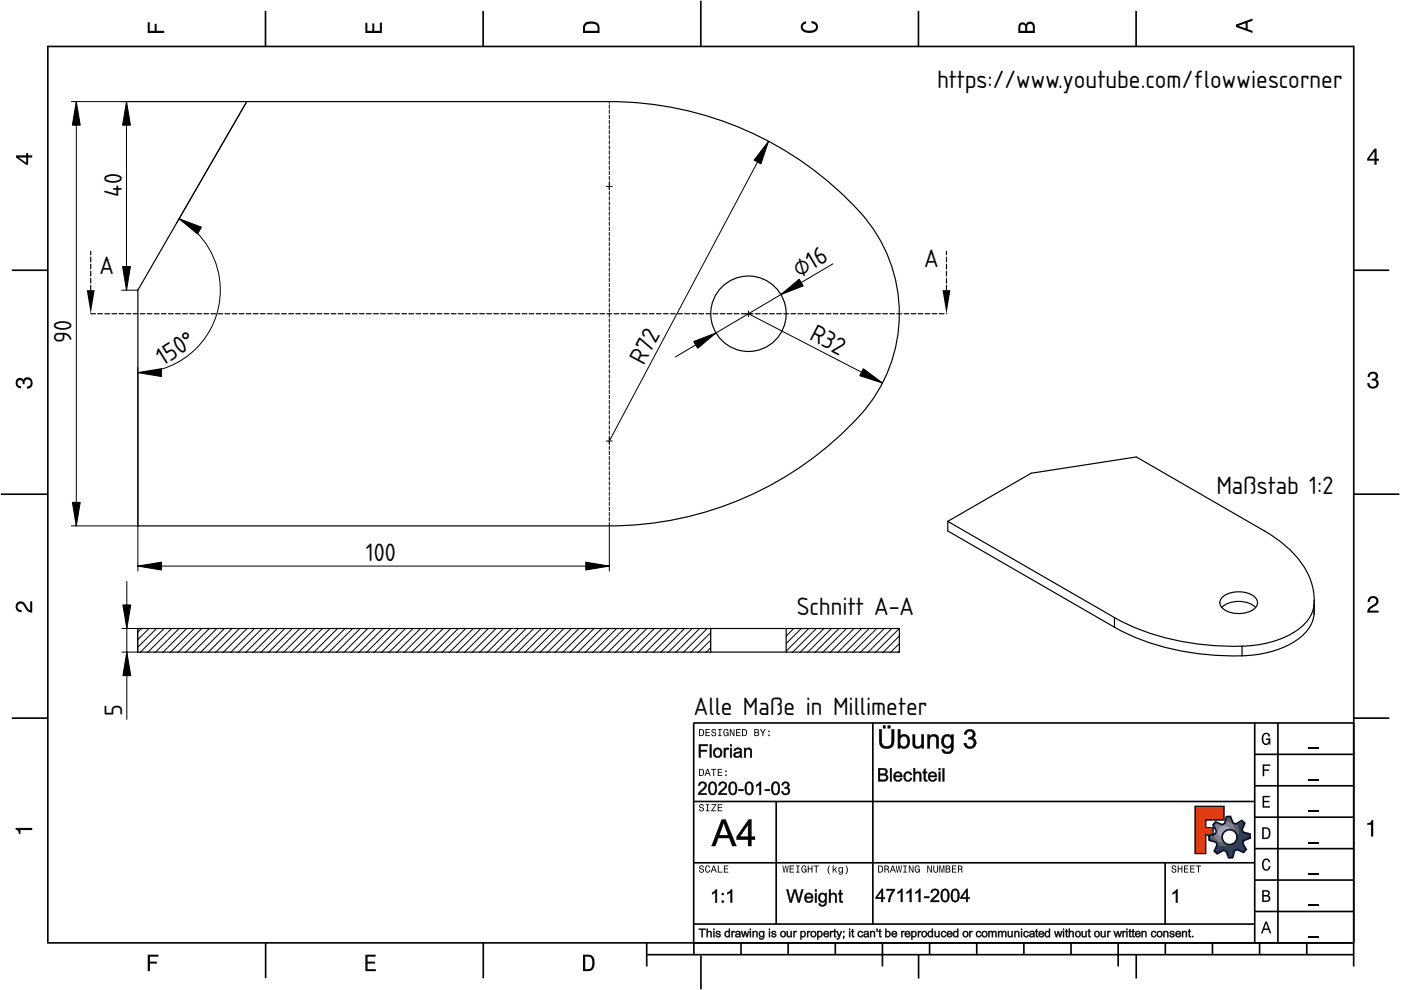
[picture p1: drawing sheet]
<svg xmlns="http://www.w3.org/2000/svg" width="297mm" height="210mm" viewBox="0 0 297 210" stroke-linecap="round" stroke-linejoin="round" font-family="sans-serif">
<defs><g id="words">
<g font-size="5">
<text x="198.7" y="18.7">https://www.youtube.com/flowwiescorner</text>
<text x="25.8" y="41.7" transform="rotate(-90 25.8 41.7)">40</text>
<text x="21.1" y="58">A</text>
<text x="169.4" y="58.9" transform="rotate(-31 169.4 58.9)">⌀16</text>
<text x="196" y="56.6">A</text>
<text x="171.4" y="72" transform="rotate(27 171.4 72)">R32</text>
<text x="15.2" y="72.7" transform="rotate(-90 15.2 72.7)">90</text>
<text x="34.6" y="77.6" transform="rotate(-32 34.6 77.6)">150°</text>
<text x="136.5" y="77.6" transform="rotate(-62 136.5 77.6)">R72</text>
<text x="257.9" y="104.7">Maßstab 1:2</text>
<text x="77.6" y="119">100</text>
<text x="168.9" y="130.4">Schnitt A-A</text>
<text x="25.9" y="151.8" transform="rotate(-90 25.9 151.8)">5</text>
<text x="147.1" y="151.7">Alle Maße in Millimeter</text>
</g>
</g></defs>
<g fill="none" stroke="#000" stroke-width=".35">
<path d="M10.1 9.7v190.1M10.1 9.9h277M56.3 2.3v7.5M102.4 2.3v7.5M148.6 .1v9.8M194.7 2.3v7.5M240.9 2.3v7.5M287 9.7v195.2M2.5 57.3h7.5M287.1 57.3h7.4M.2 104.8h10M287 104.8h9.7"/>
<path d="M2.5 152.3h7.5M147 153.3h140.1M147.1 153.3v49.1M185.1 153.2v42.8M266 159.9h21M266 153.3v46.7M270.9 153.3v46.7M287.1 152.3h7.4M147 169.9h119M164.6 169.9v26M266 179.9h21M266 173.3h21"/>
<path d="M266 166.6h21M10 199.9h277.1M56.3 199.9v7.5M102.5 199.9v7.5M137.1 199.9v5M147 195.9h119M147 182.9h119M157.1 199.9v2.5M167.1 199.9v2.5M177.1 199.9v2.5M187.1 199.9v5M197.1 199.9v2.5"/>
<path d="M207.1 199.9v2.5M217.1 199.9v2.5M227.1 199.9v2.5M237.1 199.9v5M247 182.9v13M247.1 199.9v2.5M257.1 199.9v2.5M266 193.3h21M266 186.6h21M267.1 199.9v2.5M277.1 199.9v2.5M137.1 202.4h150"/>
<path d="M148.6 202.6v7.2M194.8 202.4v5.1M240.9 202.4v5.1"/>
</g>
<g fill="#000">
<path d="M31.3 4.7h.4v1.8h1.1v-1.4h.4v1.4h1.6v.5h-3.5z" fill-rule="evenodd"/>
<path d="M77.5 4.8h.4v1.7h1v-1.5h.5v1.5h1.1v-1.7h.5v2.2h-3.5z" fill-rule="evenodd"/>
<path d="M124.1 4.9a2.19 2.19 0 0 0-.5 2.1h3.5v-1.2a1.42 1.42 0 0 0-1.7-1.3zM124.3 5.2a2.14 2.14 0 0 1 2.3 .3l.1 1h-2.7l.1-1z" fill-rule="evenodd"/>
<path d="M170.1 4.9l.8-.4v.5a.7 .7 0 0 0-.7 .5 .7 .7 0 0 0 .3 .8 1.69 1.69 0 0 0 2.5-.6 .9 .9 0 0 0-.9-.8v-.5a1.24 1.24 0 0 1 1.3 1.1 1.24 1.24 0 0 1-1 1.4 2.22 2.22 0 0 1-2.5-.7l-.1-.5z" fill-rule="evenodd"/>
<path d="M216.1 5l-.2 .8v1.2h3.5v-1.3a.98 .98 0 0 0-.7-1.1 .98 .98 0 0 0-1.2 .6 .84 .84 0 0 0-1.4-.2zM216.4 5.3a.54 .54 0 0 1 .7-.1 .54 .54 0 0 1 .3 .6v.7h-1.1zM217.9 5.2a.62 .62 0 0 1 .7-.1 .62 .62 0 0 1 .4 .6v.8h-1.2z" fill-rule="evenodd"/>
<path d="M262.1 5.2v.5l3.5 1.3v-.5l-1.1-.3v-1.4l1.1-.4v-.5zM262.6 5.5l1.5-.6v1.1z" fill-rule="evenodd"/>
<path d="M3.4 32.9v.5l2.1 1.5h.5v-1.5h.8v-.5h-.8v-.5h-.4v.5zM4 33.4h1.6v1.1z" fill-rule="evenodd"/>
<path d="M291.4 31.5l-1.5 2.1v.5h1.5v.8h.5v-.8h.5v-.4h-.5v-2.2zM291.4 32.1v1.6h-1.1z" fill-rule="evenodd"/>
<path d="M3.6 80.4a.86 .86 0 0 1 1.4 .1 1.06 1.06 0 0 1 1.2-.5 1.06 1.06 0 0 1 .7 1.2 1.1 1.1 0 0 1-1.2 1.2v-.4a.71 .71 0 0 0 .8-1 .71 .71 0 0 0-1.3-.1v.6h-.4a.61 .61 0 0 0-.3-.8 .61 .61 0 0 0-.8 .2 .61 .61 0 0 0 .2 .8l.6 .2v.4a1.15 1.15 0 0 1-1.2-.6 1.15 1.15 0 0 1 .3-1.3z" fill-rule="evenodd"/>
<path d="M290.3 79.1a1.08 1.08 0 0 1 1.3-.2 1.08 1.08 0 0 1 .5 1.3l-.4 .2a1.06 1.06 0 0 1 .6 1.3 1.06 1.06 0 0 1-1.2 .7 1.1 1.1 0 0 1-1.2-1.2h.4a.71 .71 0 0 0 1 .8 .71 .71 0 0 0 .1-1.3h-.6v-.4a.61 .61 0 0 0 .8-.3 .61 .61 0 0 0-.2-.8 .61 .61 0 0 0-.8 .2l-.2 .5h-.4z" fill-rule="evenodd"/>
<path d="M3.6 127.8a1.22 1.22 0 0 1 2 .7l.4 .6 .4 .3v-1.9h.4v2.4a1.8 1.8 0 0 1-1.7-1.4 .71 .71 0 0 0-.9-.5 .71 .71 0 0 0-.5 .8 .71 .71 0 0 0 .9 .6v.4a1.18 1.18 0 0 1-1.2-.6 1.18 1.18 0 0 1 .2-1.4z" fill-rule="evenodd"/>
<path d="M290.3 126.7a1.18 1.18 0 0 1 1.9 .3 1.18 1.18 0 0 1-1 1.7l-.5 .3-.3 .5h1.9v.4h-2.4a1.8 1.8 0 0 1 1.4-1.7 .71 .71 0 0 0 .5-.9 .71 .71 0 0 0-.9-.5 .71 .71 0 0 0-.5 .8h-.4z" fill-rule="evenodd"/>
<path d="M148.2 154.6v1.5h.5a.77 .77 0 0 0 .6-.8 .77 .77 0 0 0-.6-.7zM148.4 154.8a.58 .58 0 0 1 .7 .5 .58 .58 0 0 1-.7 .6zM149.6 154.6v1.5h.9v-.2h-.7v-.5h.6v-.2h-.6v-.4h.7v-.2zM151 154.7a.53 .53 0 0 0 0 .6 .53 .53 0 0 0 .6 .2 .32 .32 0 0 1-.3 .5 .32 .32 0 0 1-.3-.4h-.2a.5 .5 0 0 0 .7 .5 .5 .5 0 0 0 .1-.8l-.4-.1a.28 .28 0 0 1-.1-.4 .28 .28 0 0 1 .4-.1 .28 .28 0 0 1 .1 .3h.2a.51 .51 0 0 0-.3-.4 .51 .51 0 0 0-.5 .1zM152.3 154.6v.2h.2v1.1h-.2v.2h.7v-.2h-.3v-1.1h.3v-.2zM153.5 154.7a.81 .81 0 0 0 .5 1.4l.3-.2 .2 .2v-.8h-.6v.1h.4l-.2 .5a.6 .6 0 0 1-.5-.6 .6 .6 0 0 1 .4-.6l.2 .3h.2l-.1-.3a.53 .53 0 0 0-.8 0zM154.7 154.6v1.5h.2v-1.3l.6 1.3h.2v-1.5h-.2v1.2l-.5-1.2zM156.1 154.6v1.5h.9v-.2h-.7v-.5h.6v-.2h-.6v-.4h.7v-.2zM157.3 154.6v1.5h.5a.77 .77 0 0 0 .6-.8 .77 .77 0 0 0-.6-.7zM157.5 154.8a.58 .58 0 0 1 .7 .5 .58 .58 0 0 1-.7 .6zM159.9 154.6v1.5h.6a.42 .42 0 0 0 .5-.3 .42 .42 0 0 0-.3-.5l.2-.2-.1-.4zM160.1 154.8h.3a.23 .23 0 0 1 .3 .2 .23 .23 0 0 1-.3 .2h-.3zM160.1 155.4h.4a.26 .26 0 0 1 .3 .2 .26 .26 0 0 1-.3 .3h-.4zM161.1 154.6l.5 .9v.6h.2v-.6l.5-.9h-.2l-.4 .7-.3-.7zM162.9 155.8v.3h.3v-.3zM162.9 154.9v.3h.3v-.3z" fill-rule="evenodd"/>
<path d="M267.8 155.7a.85 .85 0 0 1 .9-.3 .85 .85 0 0 1 .6 .8h-.3l-.1-.3a.49 .49 0 0 0-.4-.3 .49 .49 0 0 0-.5 .3 1.2 1.2 0 0 0 .4 1.8 .66 .66 0 0 0 .6-.8h-.6v-.3h.9v1.3h-.1l-.1-.3-.3 .3a.85 .85 0 0 1-1.2-.7v-1.1z" fill-rule="evenodd"/>
<path d="M3.3 175.5h3.5v.5h-2.5v.8h-.3a.77 .77 0 0 0-.7-.9z" fill-rule="evenodd"/>
<path d="M148.4 170.6a.53 .53 0 0 0 0 .6 .53 .53 0 0 0 .6 .2 .32 .32 0 0 1-.3 .5 .32 .32 0 0 1-.3-.4h-.2a.5 .5 0 0 0 .7 .6 .5 .5 0 0 0 .1-.9l-.4-.1a.28 .28 0 0 1-.1-.4 .28 .28 0 0 1 .4-.1 .28 .28 0 0 1 .1 .4h.2a.51 .51 0 0 0-.3-.5 .51 .51 0 0 0-.5 .1zM149.7 170.5v.2h.2v1.1h-.2v.2h.7v-.2h-.3v-1.1h.3v-.2zM150.8 170.5v.2h.8l-.8 1.3h1.1v-.2h-.9l.9-1.3zM152.2 170.5v1.5h.9v-.2h-.7v-.5h.6v-.2h-.6v-.4h.7v-.2z" fill-rule="evenodd"/>
<path d="M148.2 163v1.5h.5a.77 .77 0 0 0 .6-.7 .77 .77 0 0 0-.6-.8zM148.4 163.2a.57 .57 0 0 1 .7 .6 .57 .57 0 0 1-.7 .5zM149.9 163l-.5 1.5h.2l.1-.4h.6l.2 .4h.2l-.6-1.5zM150 163.2l.3 .7h-.5zM150.8 163v.2h.4v1.3h.2v-1.3h.5v-.2zM152.2 163v1.5h.9v-.2h-.7v-.5h.6v-.2h-.6v-.4h.7v-.2zM153.8 164.2v.3h.3v-.3zM153.8 163.4v.3h.3v-.3z" fill-rule="evenodd"/>
<path d="M253.4 171h6.1v2.8h-3.9v1.7h1.6v1.5h-1.6v4h-2.2z" fill-rule="evenodd"/>
<path d="M257.7 174.3l-.5 .6 .7 1.3-.2 .6-1.4 .5v.9l1.5 .4 .3 .5-.7 1.4 .7 .5 1.3-.7 .6 .2 .5 1.4 .9-.1 .3-1.4 .6-.3 1.4 .6 .5-.6-.7-1.3 .2-.6 1.4-.5-.1-.9-1.4-.4-.3-.5 .6-1.4-.6-.6-1.3 .8-.6-.2-.5-1.4h-.9l-.4 1.5-.5 .2zM259.1 177.5a1.6 1.6 0 0 1 3.2 0 1.6 1.6 0 0 1-3.2 0z" fill-rule="evenodd"/>
<path d="M267.7 168.7h1.5v.3h-1.2v.8h1.1v.3h-1.1v.8h1.3v.3h-1.6z" fill-rule="evenodd"/>
<path d="M267.7 162.1h1.6v.3h-1.3v.7h1.1v.3h-1.1v1.2h-.3z" fill-rule="evenodd"/>
<path d="M267.6 175.4v2.5h.8a1.37 1.37 0 0 0 .7-2.2 1.56 1.56 0 0 0-1.5-.3zM267.9 175.7a.98 .98 0 0 1 1.2 .7 .98 .98 0 0 1-.7 1.2h-.5z" fill-rule="evenodd"/>
<path d="M289.9 174.5a.77 .77 0 0 0 .9-.6h.4v3.5h-.5v-2.5h-.8z" fill-rule="evenodd"/>
<path d="M148.4 183.6a.53 .53 0 0 0 0 .6 .53 .53 0 0 0 .6 .2 .32 .32 0 0 1-.3 .5 .32 .32 0 0 1-.3-.4h-.2a.5 .5 0 0 0 .7 .6 .5 .5 0 0 0 .1-.9l-.4-.1a.28 .28 0 0 1-.1-.4 .28 .28 0 0 1 .4-.1 .28 .28 0 0 1 .1 .4h.2a.51 .51 0 0 0-.3-.5 .51 .51 0 0 0-.5 .1zM149.6 183.7l-.1 .2a.67 .67 0 0 0 .1 .9 .67 .67 0 0 0 .8 .1l.2-.4h-.2l-.2 .3a.6 .6 0 0 1-.5-.5 .6 .6 0 0 1 .4-.6l.3 .3h.2l-.2-.4a.5 .5 0 0 0-.8 .1zM151.2 183.5l-.5 1.5h.2l.1-.4h.6l.2 .4h.2l-.6-1.5zM151.3 183.7l.3 .7h-.5zM152.2 183.5v1.5h1v-.2h-.8v-1.3zM153.5 183.5v1.5h.9v-.2h-.7v-.5h.6v-.2h-.6v-.4h.7v-.2z" fill-rule="evenodd"/>
<path d="M165.9 183.5l.3 1.5h.1l.3-1.3 .2 1.3h.2l.2-1.5h-.1l-.2 1.3-.2-1.3h-.2l-.2 1.3-.2-1.3zM167.4 183.5v1.5h1v-.2h-.8v-.5h.7v-.2h-.7v-.4h.7v-.2zM168.8 183.5v.2h.3v1.1h-.3v.2h.7v-.2h-.2v-1.1h.2v-.2zM170.1 183.7a.82 .82 0 0 0 .5 1.3l.3-.2 .1 .2v-.8h-.5v.2h.3l-.2 .4a.6 .6 0 0 1-.5-.5 .6 .6 0 0 1 .5-.6l.2 .3h.2l-.2-.4a.53 .53 0 0 0-.7 .1zM171.3 183.5v1.5h.2v-.7h.6v.7h.2v-1.5h-.2v.6h-.6v-.6zM172.5 183.5v.2h.5v1.3h.2v-1.3h.4v-.2zM175.8 183.5a1.35 1.35 0 0 0 .2 1.9 1.84 1.84 0 0 1 0-1.9zM176.5 183.5v1.5h.2v-.4l.2-.2 .4 .6h.2l-.4-.7 .4-.5h-.2l-.6 .6v-.9zM177.9 184a.59 .59 0 0 0-.2 .7 .59 .59 0 0 0 .7 .3l.1-.2a.31 .31 0 0 1-.1 .5 .31 .31 0 0 1-.4-.2h-.2a.47 .47 0 0 0 .5 .4 .47 .47 0 0 0 .4-.5v-1.2h-.2v.2l-.3-.2zM178 184.1l.1-.1a.42 .42 0 0 1 .4 .4 .42 .42 0 0 1-.4 .5l-.1-.3zM179.3 183.5a1.85 1.85 0 0 1 0 1.9 1.22 1.22 0 0 0 0-1.9z" fill-rule="evenodd"/>
<path d="M186.2 183.5v1.5h.5a.77 .77 0 0 0 .6-.7 .77 .77 0 0 0-.6-.8zM186.4 183.7a.58 .58 0 0 1 .6 .6 .58 .58 0 0 1-.6 .5zM187.5 183.5v1.5h.2v-.6a.45 .45 0 0 1 .5 .1 .45 .45 0 0 1 .1 .5h.2l-.2-.7a.42 .42 0 0 0 .1-.5 .42 .42 0 0 0-.4-.3zM187.7 183.7h.2a.26 .26 0 0 1 .4 .3 .26 .26 0 0 1-.4 .2h-.2zM189.2 183.5l-.6 1.5h.2l.2-.4h.6l.1 .4h.2l-.5-1.5zM189.3 183.7l.2 .7h-.4zM189.9 183.5l.3 1.5h.2l.2-1.3 .2 1.3h.2l.3-1.5h-.2l-.2 1.3-.2-1.3h-.2l-.2 1.3-.2-1.3zM191.5 183.5v.2h.3v1.1h-.3v.2h.8v-.2h-.3v-1.1h.3v-.2zM192.7 183.5v1.5h.2v-1.2l.5 1.2h.3v-1.5h-.2v1.2l-.6-1.2zM194.1 183.7a.81 .81 0 0 0 .5 1.3l.3-.2 .1 .2v-.8h-.5v.2h.3l-.2 .4a.6 .6 0 0 1-.5-.5 .6 .6 0 0 1 .5-.6l.2 .3h.2l-.2-.4a.53 .53 0 0 0-.7 .1zM196.6 183.5v1.5h.2v-1.2l.6 1.2h.2v-1.5h-.2v1.2l-.6-1.2zM197.9 183.5v.9a.52 .52 0 0 0 .5 .6 .52 .52 0 0 0 .5-.6v-.9h-.2v.9a.33 .33 0 0 1-.3 .5 .33 .33 0 0 1-.3-.5v-.9zM199.2 183.5v1.5h.1v-1.4l.3 1.4h.2l.3-1.4v1.4h.1v-1.5h-.2l-.3 1.3-.3-1.3zM200.5 183.5v1.5h.6a.42 .42 0 0 0 .4-.3 .42 .42 0 0 0-.2-.5l.2-.2-.1-.4zM200.7 183.7h.3a.23 .23 0 0 1 .3 .2 .23 .23 0 0 1-.3 .2h-.3zM200.7 184.3h.3a.26 .26 0 0 1 .3 .3 .26 .26 0 0 1-.3 .2h-.3zM201.8 183.5v1.5h1v-.2h-.8v-.5h.7v-.2h-.7v-.4h.8v-.2zM203.1 183.5v1.5h.2v-.6a.45 .45 0 0 1 .5 .1 .45 .45 0 0 1 .1 .5h.2l-.2-.7a.42 .42 0 0 0 .1-.5 .42 .42 0 0 0-.4-.3zM203.3 183.7h.3a.26 .26 0 0 1 .3 .3 .26 .26 0 0 1-.4 .2h-.2z" fill-rule="evenodd"/>
<path d="M248.5 183.6a.53 .53 0 0 0 0 .6 .53 .53 0 0 0 .6 .2 .32 .32 0 0 1-.2 .5 .32 .32 0 0 1-.3-.4h-.2a.5 .5 0 0 0 .6 .6 .5 .5 0 0 0 .2-.9l-.4-.1a.28 .28 0 0 1-.1-.4 .28 .28 0 0 1 .3-.1 .28 .28 0 0 1 .2 .4h.2a.51 .51 0 0 0-.3-.5 .51 .51 0 0 0-.6 .1zM249.7 183.5v1.5h.2v-.7h.6v.7h.2v-1.5h-.2v.6h-.6v-.6zM251 183.5v1.5h1v-.2h-.8v-.5h.7v-.2h-.7v-.4h.8v-.2zM252.3 183.5v1.5h1v-.2h-.8v-.5h.7v-.2h-.7v-.4h.8v-.2zM253.5 183.5v.2h.5v1.3h.2v-1.3h.5v-.2z" fill-rule="evenodd"/>
<path d="M268.3 195.4l-1 2.5h.4l.2-.7h1l.3 .7h.3l-.9-2.5zM268.4 195.8l.4 1.1h-.7z" fill-rule="evenodd"/>
<path d="M267.6 188.7v2.5h1a.7 .7 0 0 0 .7-.5 .7 .7 0 0 0-.4-.8 .61 .61 0 0 0 .3-.8 .61 .61 0 0 0-.7-.4zM267.9 189h.6a.38 .38 0 0 1 .4 .4 .38 .38 0 0 1-.5 .4h-.5zM267.9 190.1h.6a.44 .44 0 0 1 .5 .4 .44 .44 0 0 1-.5 .4h-.6z" fill-rule="evenodd"/>
<path d="M267.8 182.3a.85 .85 0 0 1 .9-.3 .85 .85 0 0 1 .6 .8h-.3l-.1-.2a.47 .47 0 0 0-.4-.3 .47 .47 0 0 0-.4 .3 1.21 1.21 0 0 0 .4 1.7 .64 .64 0 0 0 .5-.7h.4a.89 .89 0 0 1-.8 1 .89 .89 0 0 1-1-.7v-1.1z" fill-rule="evenodd"/>
<path d="M31.3 202.4h2.3v.4h-1.8v1.1h1.5v.4h-1.5v1.6h-.5z" fill-rule="evenodd"/>
<path d="M77.5 202.4h2.1v.4h-1.7v1.1h1.6v.4h-1.6v1.2h1.8v.4h-2.2z" fill-rule="evenodd"/>
<path d="M123.6 202.4v3.5h1.2a1.42 1.42 0 0 0 1.3-1.7 1.38 1.38 0 0 0-1.3-1.8zM124.1 202.8l1 .1a1.89 1.89 0 0 1 0 2.5l-1 .1z" fill-rule="evenodd"/>
</g>
<path d="M277.3 158.6h2.2M277.3 178.6h2.2M277.3 172h2.2M277.3 165.3h2.2M277.3 198.6h2.2M277.3 192h2.2M277.3 185.3h2.2" fill="none" stroke="#000" stroke-width=".25"/>
<g fill="#000">
<path d="M248.6 189.3l.8-.7h.3v2.8h-.4v-2.2l-.7 .4z"/>
<path d="M186.4 154.6h.5v2.4a1.07 1.07 0 0 0 1.1 1.3 1.07 1.07 0 0 0 1-1.3v-2.4h.6v2.4a1.59 1.59 0 0 1-1.6 1.7 1.59 1.59 0 0 1-1.6-1.7zM187.2 153.8h.5v.6h-.5zM188.2 153.8h.6v.6h-.6zM190.4 154.6h.5v1.5a1.26 1.26 0 0 1 1.6-.1 1.26 1.26 0 0 1 .4 1.5 1.16 1.16 0 0 1-.8 1.1 1.16 1.16 0 0 1-1.3-.3v.4h-.4zM191.1 156.4a1.12 1.12 0 0 0-.3 1.2 1.12 1.12 0 0 0 1 .7 1.23 1.23 0 0 0 .6-1.2 1.23 1.23 0 0 0-.8-1zM193.5 155.7h.5v1.7a.73 .73 0 0 0 .7 .9 .73 .73 0 0 0 .7-1v-1.6h.5v3h-.5v-.5a1.03 1.03 0 0 1-1.2 .5 1.03 1.03 0 0 1-.7-1.1zM196.6 155.7h.5v.5a1.04 1.04 0 0 1 1.3-.5 1.04 1.04 0 0 1 .6 1.2v1.8h-.5v-1.8a.72 .72 0 0 0-.8-.8 .72 .72 0 0 0-.6 1v1.6h-.5zM200 156a1.15 1.15 0 0 1 1.7 .1v-.4h.5v2.6a1.32 1.32 0 0 1-.9 1.5 1.32 1.32 0 0 1-1.6-.6v-.3l.5 .1a.82 .82 0 0 0 1.1 .4 .82 .82 0 0 0 .4-1.1 1.26 1.26 0 0 1-1.6 .1 1.26 1.26 0 0 1-.5-1.5zM200.3 156.4a1.08 1.08 0 0 0-.2 1.2 1.08 1.08 0 0 0 1 .6 1.1 1.1 0 0 0 .6-1.2 1.1 1.1 0 0 0-1-.9zM204.8 154.9a1.09 1.09 0 0 1 1.6-.1 1.09 1.09 0 0 1 0 1.6l-.2 .1a1.22 1.22 0 0 1 .6 1.7 1.22 1.22 0 0 1-1.8 .4l-.5-.4-.2-.6 .5-.1a.81 .81 0 0 0 1 .8 .81 .81 0 0 0 .6-1 .81 .81 0 0 0-1.1-.5l.1-.5a.69 .69 0 0 0 .9-.5 .69 .69 0 0 0-.7-.8 .69 .69 0 0 0-.7 .8l-.5-.1z"/>
<path d="M186.4 154.6h.6v2.4a1.03 1.03 0 0 0 1 1.2 1.03 1.03 0 0 0 1-1.2v-2.4h.6v2.4a1.63 1.63 0 0 1-1.6 1.8 1.63 1.63 0 0 1-1.6-1.8zM186.4 154.6l.1 2.4a1.55 1.55 0 0 0 1.5 1.7 1.55 1.55 0 0 0 1.5-1.7l.1-2.4h-.6l.1 2.4a1.11 1.11 0 0 1-1.1 1.3 1.11 1.11 0 0 1-1.1-1.3v-2.4zM187.2 153.8h.6v.6h-.6zM187.2 153.8v.6h.5v-.6zM188.2 153.8h.6v.6h-.6zM188.2 153.8v.6h.6v-.6zM190.3 154.6h.6v1.5a1.1 1.1 0 0 1 1.8 .1 1.59 1.59 0 0 1 .1 1.7 1.59 1.59 0 0 1-1.4 .8l-.5-.4v.4h-.6zM190.4 154.6v4.1h.4v-.5a1.16 1.16 0 0 0 1.4 .3 1.16 1.16 0 0 0 .7-1.3 1.15 1.15 0 0 0-.7-1.3 1.15 1.15 0 0 0-1.4 .3l.1-1.6zM191.1 156.4a1.08 1.08 0 0 0-.3 1.2 1.08 1.08 0 0 0 1 .6 1.2 1.2 0 0 0-.2-2.1zM191 156.3a.84 .84 0 0 1 1.1-.1 .84 .84 0 0 1 .3 1 .82 .82 0 0 1-.4 1 .82 .82 0 0 1-1-.3l-.2-.7zM193.5 155.7h.5v2.2a.71 .71 0 0 0 .9 .3 .71 .71 0 0 0 .4-.9v-1.6h.6v3h-.5v-.5a1.05 1.05 0 0 1-1 .6 1.05 1.05 0 0 1-.9-.8zM193.5 155.7v1.9a1 1 0 0 0 .8 1.1 1 1 0 0 0 1.2-.6l-.1 .6h.5v-3h-.5v1.6a.77 .77 0 0 1-.7 1 .77 .77 0 0 1-.7-.9v-1.7zM196.6 155.7h.5v.5a1.05 1.05 0 0 1 1.3-.5 1.05 1.05 0 0 1 .7 1.2v1.8h-.6v-1.8a.67 .67 0 0 0-.8-.8 .67 .67 0 0 0-.5 1v1.6h-.6zM196.6 155.7v3h.5v-1.6a.75 .75 0 0 1 .6-1 .75 .75 0 0 1 .9 .8l-.1 1.8h.5v-2.3a1.05 1.05 0 0 0-1-.7 1.05 1.05 0 0 0-.9 .6v-.6zM200 156a1.13 1.13 0 0 1 1.7 .1v-.4h.5v2.6a1.35 1.35 0 0 1-.8 1.5 1.35 1.35 0 0 1-1.7-.6v-.4l.5 .1a.79 .79 0 0 0 .7 .5 .79 .79 0 0 0 .7-.5l.1-.6a1.16 1.16 0 0 1-1.2 .4 1.16 1.16 0 0 1-.9-.9v-.9zM200 156a1.47 1.47 0 0 0-.3 1.7 1.47 1.47 0 0 0 1.4 .9l.6-.4v.6a.8 .8 0 0 1-.5 .7 .8 .8 0 0 1-.9-.2l-.1-.3-.5-.1a1.25 1.25 0 0 0 1.5 .9 1.25 1.25 0 0 0 .9-1.5l.1-2.6h-.5v.5a1.11 1.11 0 0 0-1.7-.2zM200.4 156.4a1.15 1.15 0 0 0 .5 1.8 1.09 1.09 0 0 0 .8-1 1.09 1.09 0 0 0-.8-1.1zM200.3 156.3a.85 .85 0 0 1 1.1-.1 .85 .85 0 0 1 .3 1 .88 .88 0 0 1-.8 1.1 .88 .88 0 0 1-.8-1.1zM204.8 154.9a1.13 1.13 0 0 1 1.6-.1 1.13 1.13 0 0 1 0 1.6l-.2 .1a1.07 1.07 0 0 1 .8 .8 1.07 1.07 0 0 1-.4 1.1 1.32 1.32 0 0 1-1.4 .3 1.32 1.32 0 0 1-.9-1.1l.6-.1a.77 .77 0 0 0 .9 .8 .77 .77 0 0 0 .6-1.1 .77 .77 0 0 0-1.1-.4v-.5a.66 .66 0 0 0 .9-.5 .66 .66 0 0 0-.6-.8 .66 .66 0 0 0-.7 .8l-.5-.1zM204.8 154.9l-.4 .8 .5 .1a.71 .71 0 0 1 .7-.9 .71 .71 0 0 1 .7 .9 .71 .71 0 0 1-.9 .5l-.1 .5a.83 .83 0 0 1 1.2 .5 .83 .83 0 0 1-.7 1 .83 .83 0 0 1-1-.8l-.5 .1a1.26 1.26 0 0 0 1.8 1 1.26 1.26 0 0 0 .5-1.9l-.5-.2a.98 .98 0 0 0 .5-1.3 .98 .98 0 0 0-1.3-.5z"/>
<path d="M148.1 157.8h2v.4h-1.5v.8h1.3v.4l-1.3-.1v1.3h-.5zM148.2 157.8v2.8h.4l-.1-1.3h1.4v-.3l-1.4 .1v-1l1.6 .1v-.4zM150.5 157.8h.4v2.8h-.4zM150.5 157.8v2.8h.3v-2.8zM151.5 158.7a1.05 1.05 0 0 1 1.5 .2 1.05 1.05 0 0 1-.2 1.5 1.05 1.05 0 0 1-1.5-.2l-.1-1zM151.5 158.8a1.03 1.03 0 0 0-.2 1.3 1.03 1.03 0 0 0 1.3 .4 1.02 1.02 0 0 0 .4-1.4 1.02 1.02 0 0 0-1.5-.3zM151.8 159a.7 .7 0 0 0-.2 .9 .7 .7 0 0 0 .8 .3 .69 .69 0 0 0 .3-.9 .69 .69 0 0 0-.9-.3zM151.7 159a.77 .77 0 0 1 1.1 .4 .77 .77 0 0 1-.6 1 .84 .84 0 0 1-.5-1.4zM153.4 158.6h.4v.3a.47 .47 0 0 1 .3-.4 .47 .47 0 0 1 .5 .2l-.1 .3h-.4l-.2 .2v1.4h-.5zM153.5 158.6v2h.3v-1a.46 .46 0 0 1 .1-.6 .46 .46 0 0 1 .6 0l.1-.3a.61 .61 0 0 0-.9 .2l.1-.3zM154.8 157.8h.4v.5h-.4zM154.8 157.8v.4h.3v-.4zM154.8 158.6h.4v2h-.4zM154.8 158.6v2h.3v-2zM155.7 158.8a.88 .88 0 0 1 1-.3 .88 .88 0 0 1 .6 .8l.1 1.3h-.4l-.1-.2a.73 .73 0 0 1-1 .3 .73 .73 0 0 1-.2-1.1l1.2-.3a.49 .49 0 0 0-.5-.4 .49 .49 0 0 0-.5 .4l-.4-.1zM155.8 158.8l-.2 .4h.3a.52 .52 0 0 1 .4-.4 .52 .52 0 0 1 .5 .1l.2 .5-1 .1a.6 .6 0 0 0-.3 1 .99 .99 0 0 0 1.3-.2v.3h.4l-.2-.4v-1.2a.97 .97 0 0 0-1.4-.2zM156 159.9a.43 .43 0 0 0 .3 .5 .43 .43 0 0 0 .5-.4l.1-.4zM156 159.8l1-.3a.62 .62 0 0 1-.4 .8 .62 .62 0 0 1-.8-.2zM157.7 158.6h.4v.3a.73 .73 0 0 1 .9-.4 .73 .73 0 0 1 .4 .9v1.2h-.4v-1.2a.46 .46 0 0 0-.5-.5 .46 .46 0 0 0-.3 .6v1.1h-.5zM157.8 158.6v2h.3v-1.1a.53 .53 0 0 1 .4-.7 .53 .53 0 0 1 .6 .6v1.2h.3v-1.6a.73 .73 0 0 0-.7-.4 .73 .73 0 0 0-.7 .4l.1-.4z"/>
<path d="M148.2 157.8h1.9v.4h-1.5v.8h1.3v.3h-1.3v1.3h-.4zM150.5 157.8h.3v2.8h-.3zM151.5 158.8a1.01 1.01 0 0 1 1.4 .2 1.01 1.01 0 0 1-.2 1.4 1.01 1.01 0 0 1-1.4-.2l-.1-.9zM151.7 159a.74 .74 0 0 0-.1 .9 .74 .74 0 0 0 .9 .4 .73 .73 0 0 0 .2-1 .73 .73 0 0 0-1-.3zM153.5 158.6h.3v.3l.2-.3h.4l.2 .1-.1 .3a.45 .45 0 0 0-.6 0 .45 .45 0 0 0-.1 .6v1h-.3zM154.8 157.8h.3v.4h-.3zM154.8 158.6h.3v2h-.3zM155.7 158.8a.87 .87 0 0 1 1-.3 .87 .87 0 0 1 .6 .8l.1 1.3h-.4l-.1-.2a.74 .74 0 0 1-.9 .3 .74 .74 0 0 1-.4-.9l.4-.3 .9-.2a.51 .51 0 0 0-.4-.5 .51 .51 0 0 0-.6 .4h-.3zM156 159.8a.36 .36 0 0 0 0 .5 .36 .36 0 0 0 .5 .1l.4-.3v-.5zM157.8 158.6h.3v.3a.72 .72 0 0 1 .8-.3 .72 .72 0 0 1 .5 .8v1.2h-.3v-1.2a.5 .5 0 0 0-.6-.6 .5 .5 0 0 0-.4 .7v1.1h-.3z"/>
<path d="M148.3 165.9a.91 .91 0 0 1 1.4 .2 .91 .91 0 0 1-.5 1.4l-.7 .7h1.3v.3h-1.8a3.2 3.2 0 0 1 1.3-1.6 .53 .53 0 0 0-.2-.9 .53 .53 0 0 0-.7 .6l-.4-.1zM150.6 165.9a.99 .99 0 0 1 1.1 .1 .99 .99 0 0 1 .3 1.2 1.01 1.01 0 0 1-.3 1.1 1.01 1.01 0 0 1-1.1 .1 2.12 2.12 0 0 1 0-2.5zM150.8 166.1a1.88 1.88 0 0 0 .1 2.2h.3a1.72 1.72 0 0 0 0-2.3zM152.6 165.9a.91 .91 0 0 1 1.4 .2 .91 .91 0 0 1-.5 1.4l-.8 .7h1.4v.3h-1.8a3.2 3.2 0 0 1 1.3-1.6 .53 .53 0 0 0-.2-.9 .53 .53 0 0 0-.7 .6l-.4-.1zM154.9 165.9a.99 .99 0 0 1 1.1 .1 .99 .99 0 0 1 .3 1.2 1.01 1.01 0 0 1-.3 1.1 1.01 1.01 0 0 1-1.1 .1 2.12 2.12 0 0 1 0-2.5zM155.1 166.1a1.88 1.88 0 0 0 .1 2.2h.3a1.72 1.72 0 0 0 0-2.3zM156.6 167.3h1v.4h-1zM158.3 165.9a.99 .99 0 0 1 1.2 .1 .99 .99 0 0 1 .2 1.2 1.01 1.01 0 0 1-.2 1.1 1.01 1.01 0 0 1-1.1 .1 2.12 2.12 0 0 1-.1-2.5zM158.6 166.1a1.88 1.88 0 0 0 .1 2.2h.3a1.72 1.72 0 0 0 0-2.3zM160.3 166.4l.8-.7h.3v2.8h-.4v-2.2l-.7 .5zM162.2 167.3h1v.4h-1zM163.9 165.9a.99 .99 0 0 1 1.2 .1 .99 .99 0 0 1 .2 1.2 1.01 1.01 0 0 1-.2 1.1 1.01 1.01 0 0 1-1.1 .1 2.12 2.12 0 0 1-.1-2.5zM164.2 166.1a1.88 1.88 0 0 0 .1 2.2h.3a1.72 1.72 0 0 0 0-2.3zM166 165.9a.74 .74 0 0 1 1.1 0 .74 .74 0 0 1-.1 1.1 .87 .87 0 0 1 0 1.5 .87 .87 0 0 1-1.3-.7l.3-.1a.56 .56 0 0 0 .7 .6 .56 .56 0 0 0 .4-.7 .56 .56 0 0 0-.8-.4l.1-.3a.48 .48 0 0 0 .6-.4 .48 .48 0 0 0-.5-.5 .48 .48 0 0 0-.4 .5h-.4z"/>
<path d="M148.3 165.9a.95 .95 0 0 1 1.5 .2 .95 .95 0 0 1-.6 1.4l-.7 .7h1.4v.4h-2l.3-.7 .9-.9a.51 .51 0 0 0 .3-.6 .51 .51 0 0 0-.6-.3 .51 .51 0 0 0-.4 .5h-.4zM148.3 166l-.3 .5 .4 .1a.58 .58 0 0 1 .9-.5 .58 .58 0 0 1-.1 1l-.9 .8-.3 .6h1.8v-.3h-1.4l.6-.6a1.03 1.03 0 0 0 .4-1.7l-.7-.1zM150.5 165.9a1.03 1.03 0 0 1 1.2 .1 1.03 1.03 0 0 1 .3 1.2 1.05 1.05 0 0 1-.2 1.1 1.05 1.05 0 0 1-1.2 .2 2.15 2.15 0 0 1-.1-2.6zM150.6 165.9a2.28 2.28 0 0 0-.2 2.4 .89 .89 0 0 0 1.1 .1 .89 .89 0 0 0 .4-.9 1.19 1.19 0 0 0-1-1.7zM150.7 166.2a2.18 2.18 0 0 0 .2 2h.3a1.71 1.71 0 0 0 0-2.1zM150.8 166.1l.4-.1a1.73 1.73 0 0 1 0 2.3h-.3a1.87 1.87 0 0 1-.1-2.2zM152.6 165.9a.95 .95 0 0 1 1.4 .2 .95 .95 0 0 1-.5 1.4l-.8 .7h1.4v.4h-1.9l.3-.7 .9-.9a.51 .51 0 0 0 .3-.6 .51 .51 0 0 0-.6-.3 .51 .51 0 0 0-.4 .5h-.4zM152.6 166l-.3 .5 .4 .1a.58 .58 0 0 1 .9-.5 .58 .58 0 0 1-.1 1l-.9 .8-.3 .6h1.8v-.3h-1.4l.6-.6a1.03 1.03 0 0 0 .4-1.7l-.7-.1zM154.8 165.9a1.03 1.03 0 0 1 1.2 .1 1.03 1.03 0 0 1 .3 1.2 1.05 1.05 0 0 1-.3 1.1 1.05 1.05 0 0 1-1.1 .2 2.15 2.15 0 0 1-.1-2.6zM154.9 165.9a2.28 2.28 0 0 0-.2 2.4 .89 .89 0 0 0 1.1 .1 .89 .89 0 0 0 .4-.9 1.19 1.19 0 0 0-1-1.7zM155 166.2a2.18 2.18 0 0 0 .2 2h.3a1.71 1.71 0 0 0 0-2.1zM155.1 166.1l.4-.1a1.73 1.73 0 0 1 0 2.3h-.3a1.87 1.87 0 0 1-.1-2.2zM156.5 167.3h1.2v.4h-1.2zM156.6 167.3v.4h1v-.4zM158.3 165.9a1.03 1.03 0 0 1 1.2 .1 1.03 1.03 0 0 1 .3 1.2 1.05 1.05 0 0 1-.3 1.1 1.05 1.05 0 0 1-1.2 .2 2.15 2.15 0 0 1 0-2.6zM158.4 165.9a2.28 2.28 0 0 0-.2 2.4 .89 .89 0 0 0 1 .1 .89 .89 0 0 0 .5-.9 1.19 1.19 0 0 0-1.1-1.7zM158.4 166.2a2.18 2.18 0 0 0 .3 2h.3a1.71 1.71 0 0 0 0-2.1zM158.5 166.1l.5-.1a1.73 1.73 0 0 1 0 2.3h-.3a1.87 1.87 0 0 1-.2-2.2zM160.3 166.4l.5-.3a.4 .4 0 0 1 .6-.4v2.9h-.4v-2.2l-.7 .4zM160.3 166.4l.1 .4 .7-.5-.1 2.2h.4v-2.8h-.3l-.2 .4zM162.1 167.3h1.2v.4h-1.2zM162.2 167.3v.4h1v-.4zM163.9 165.9a1.03 1.03 0 0 1 1.2 .1 1.03 1.03 0 0 1 .3 1.2 1.05 1.05 0 0 1-.3 1.1 1.05 1.05 0 0 1-1.1 .2 2.15 2.15 0 0 1-.1-2.6zM164 165.9a2.28 2.28 0 0 0-.2 2.4 .89 .89 0 0 0 1.1 .1 .89 .89 0 0 0 .4-.9 1.19 1.19 0 0 0-1-1.7zM164.1 166.2a2.18 2.18 0 0 0 .2 2h.3a1.71 1.71 0 0 0 0-2.1zM164.1 166.1l.5-.1a1.73 1.73 0 0 1 0 2.3h-.3a1.87 1.87 0 0 1-.2-2.2zM166 165.9a.78 .78 0 0 1 1.1 0 .78 .78 0 0 1-.1 1.2v-.1a.76 .76 0 0 1 .6 .7 .76 .76 0 0 1-.5 .8 .88 .88 0 0 1-1.4-.8h.4a.53 .53 0 0 0 .6 .5 .53 .53 0 0 0 .4-.7 .53 .53 0 0 0-.8-.2l.1-.4a.45 .45 0 0 0 .6-.4 .45 .45 0 0 0-.5-.5 .45 .45 0 0 0-.4 .6l-.4-.1zM166 166l-.3 .5h.4a.5 .5 0 0 1 .4-.6 .5 .5 0 0 1 .5 .6 .5 .5 0 0 1-.6 .4l-.1 .3a.58 .58 0 0 1 .8 .4 .58 .58 0 0 1-.4 .7 .58 .58 0 0 1-.7-.6l-.3 .1a.85 .85 0 0 0 1.2 .7 .85 .85 0 0 0 .3-1.4l-.4-.1a.7 .7 0 0 0 .3-1 .7 .7 0 0 0-1.1 0z"/>
<path d="M153 173.7h.9l2.3 5.7h-1l-.6-1.7h-2.3l-.6 1.7h-.9zM153 173.8l-2.1 5.6h.8l.5-1.8h2.5l.6 1.8h.8l-2.3-5.6zM153.4 174.4l-.2 .8-.7 1.9h1.9zM153.4 174.3l1.1 2.8h-2.1zM158.7 173.7h.6v3.7h.8v.7l-.8-.1v1.4h-.7v-1.4l-2.5 .1v-.7zM158.7 173.8l-2.5 3.6v.6h2.5l-.1 1.4h.7v-1.4h.8v-.6h-.8v-3.6zM158.6 174.9l-1.7 2.5h1.7zM158.7 174.7v2.7h-1.9z"/>
<path d="M153 173.8h.8l2.3 5.6h-.8l-.7-1.7h-2.3l-.6 1.7h-.8zM153.4 174.4l-.9 2.7h1.9zM158.7 173.8h.6v3.6h.8v.6h-.8v1.4h-.7v-1.4h-2.4v-.6zM158.6 174.9l-1.7 2.5h1.7z"/>
<path d="M186.2 162.8h1a.72 .72 0 0 1 .9 .5 .72 .72 0 0 1-.3 .9 .78 .78 0 0 1 .5 .9 .78 .78 0 0 1-.9 .6h-1.2zM186.2 162.9v2.8l1.1-.1a.74 .74 0 0 0 .9-.5 .74 .74 0 0 0-.5-.9 .67 .67 0 0 0 .4-.8 .67 .67 0 0 0-.9-.5zM186.6 163.2v.9l.8-.1a.37 .37 0 0 0 .4-.4 .37 .37 0 0 0-.4-.3zM186.5 163.2h.6a.49 .49 0 0 1 .7 .2 .49 .49 0 0 1-.3 .7h-1zM186.6 164.4v.9h.7a.47 .47 0 0 0 .6-.5 .47 .47 0 0 0-.7-.4zM186.5 164.3h.7a.52 .52 0 0 1 .7 .4 .52 .52 0 0 1-.4 .6l-1 .1zM188.7 162.8h.4v2.9h-.4zM188.7 162.9v2.8h.4v-2.8zM189.7 163.9a.96 .96 0 0 1 1.1-.2 .96 .96 0 0 1 .5 1.1l-1.5-.1a.56 .56 0 0 0 .5 .7 .56 .56 0 0 0 .6-.4h.4a.83 .83 0 0 1-1.2 .7 1.16 1.16 0 0 1-.4-1.8zM189.7 163.9a1 1 0 0 0 0 1.4 1 1 0 0 0 1.4 .1l.2-.3-.4-.1a.59 .59 0 0 1-.7 .4 .59 .59 0 0 1-.4-.7h1.5a1.1 1.1 0 0 0-.9-1.1zM190 164.1l-.2 .4h1.1a.51 .51 0 0 0-.3-.5 .51 .51 0 0 0-.6 .1zM190 164l.4-.2 .3 .1 .3 .6h-1.2zM191.9 163.8a.84 .84 0 0 1 .8-.2 .84 .84 0 0 1 .6 .7h-.3a.53 .53 0 0 0-.7-.3 .53 .53 0 0 0-.3 .7 .52 .52 0 0 0 .3 .7 .52 .52 0 0 0 .7-.5h.3a.94 .94 0 0 1-1.1 .8 .94 .94 0 0 1-.6-1.2zM191.9 163.9a.97 .97 0 0 0-.1 1.3 .97 .97 0 0 0 1.4 .1l.1-.3-.3-.1a.58 .58 0 0 1-.7 .6 .58 .58 0 0 1-.4-.8 .59 .59 0 0 1 .4-.8 .59 .59 0 0 1 .7 .4l.3-.1a.85 .85 0 0 0-1.4-.3zM193.6 162.8h.5l-.1 1.1a.73 .73 0 0 1 .9-.3 .73 .73 0 0 1 .5 .8v1.3h-.5v-1.3a.45 .45 0 0 0-.5-.4 .45 .45 0 0 0-.3 .6v1.1h-.5zM193.7 162.9v2.8h.3v-1.1a.53 .53 0 0 1 .4-.7 .53 .53 0 0 1 .6 .5v1.3h.3v-1.3a.69 .69 0 0 0-.5-.8 .69 .69 0 0 0-.8 .4v-1.1zM195.8 163.1l.5-.2-.1 .8 .4-.1v.4h-.4l.1 1.3h.3l.1 .4a.57 .57 0 0 1-.6-.1 .57 .57 0 0 1-.3-.5l.1-1.2-.3 .1v-.4l.3 .1zM195.9 163.2v.5h-.3v.2h.3v1.2a.46 .46 0 0 0 .2 .5 .46 .46 0 0 0 .5 0v-.2a.27 .27 0 0 1-.3 0 .27 .27 0 0 1-.1-.3v-1.2h.4v-.2h-.4v-.7zM197 163.9a.96 .96 0 0 1 1.2-.2 .96 .96 0 0 1 .4 1.1l-1.4-.1a.56 .56 0 0 0 .4 .7 .56 .56 0 0 0 .7-.4h.3a.83 .83 0 0 1-1.1 .7 1.16 1.16 0 0 1-.5-1.8zM197.1 163.9a1 1 0 0 0-.1 1.4 1 1 0 0 0 1.4 .1l.2-.3-.3-.1a.59 .59 0 0 1-.8 .4 .59 .59 0 0 1-.4-.7h1.5a1.1 1.1 0 0 0-.9-1.1zM197.4 164.1l-.3 .4h1.1a.51 .51 0 0 0-.3-.5 .51 .51 0 0 0-.5 .1zM197.3 164l.4-.2 .3 .1 .3 .6h-1.2zM199 162.8h.4v.5h-.4zM199 162.9v.4h.4v-.4zM199 163.6h.4v2.1h-.4zM199 163.7v2h.4v-2zM199.8 162.8h.4v2.9h-.4zM199.9 162.9v2.8h.3v-2.8z"/>
<path d="M186.2 162.9h1a.71 .71 0 0 1 .9 .4 .71 .71 0 0 1-.3 .9 .78 .78 0 0 1 .4 1 .78 .78 0 0 1-.9 .5h-1.1zM186.6 163.2v.9h.6a.46 .46 0 0 0 .6-.5 .46 .46 0 0 0-.7-.4zM186.6 164.4v.9h.7a.51 .51 0 0 0 .6-.5 .51 .51 0 0 0-.7-.4zM188.7 162.9h.4v2.8h-.4zM189.7 163.9a.94 .94 0 0 1 1.1-.2 .94 .94 0 0 1 .5 1h-1.5a.59 .59 0 0 0 .4 .7 .59 .59 0 0 0 .7-.4l.4 .1a1 1 0 0 1-1.4 .5 1 1 0 0 1-.3-1.5zM190 164l-.2 .5h1.1a.56 .56 0 0 0-.3-.6 .56 .56 0 0 0-.6 .1zM191.9 163.8a.86 .86 0 0 1 1.4 .4l-.3 .1a.55 .55 0 0 0-.7-.4 .55 .55 0 0 0-.4 .8 .55 .55 0 0 0 .4 .7 .55 .55 0 0 0 .7-.5l.3 .1a.93 .93 0 0 1-1.2 .6 .93 .93 0 0 1-.5-1.3zM193.7 162.9h.3v1a.71 .71 0 0 1 .9-.3 .71 .71 0 0 1 .4 .8v1.3h-.3v-1.3a.49 .49 0 0 0-.6-.5 .49 .49 0 0 0-.4 .7v1.1h-.3zM195.9 163.2l.3-.2v.7h.4v.2h-.4v1.2l.1 .2 .3 .1v.3a.5 .5 0 0 1-.6-.1 .5 .5 0 0 1-.1-.5v-1.2h-.3v-.2h.3zM197 163.9a.94 .94 0 0 1 1.2-.2 .94 .94 0 0 1 .4 1h-1.5a.59 .59 0 0 0 .5 .7 .59 .59 0 0 0 .7-.4l.3 .1a1 1 0 0 1-1.4 .5 1 1 0 0 1-.3-1.5zM197.3 164l-.2 .5h1.2a.56 .56 0 0 0-.4-.6 .56 .56 0 0 0-.6 .1zM199 162.9h.4v.4h-.4zM199 163.7h.4v2h-.4zM199.9 162.9h.3v2.8h-.3z"/>
<path d="M148.1 196.9h1.5v.3l-.6-.1v1.6h-.3l.1-1.6-.7 .1zM148.2 196.9v.2h.6v1.6h.2l-.1-1.6h.7v-.2zM149.8 196.9h.3v.7a.47 .47 0 0 1 .5-.2 .47 .47 0 0 1 .3 .5v.8h-.3v-.8a.27 .27 0 0 0-.3-.3 .27 .27 0 0 0-.2 .4v.7h-.3zM149.8 196.9v1.8h.3l-.1-.7a.35 .35 0 0 1 .3-.5 .35 .35 0 0 1 .4 .4v.8h.2l-.1-.8a.43 .43 0 0 0-.3-.5 .43 .43 0 0 0-.5 .3l.1-.8zM151.2 196.9h.3v.3h-.3zM151.2 196.9v.3h.3v-.3zM151.2 197.4h.3v1.3h-.3zM151.2 197.4v1.3h.3v-1.3zM151.8 197.5l.2-.1a.47 .47 0 0 1 .8 .4h-.3a.23 .23 0 0 0-.2-.2 .23 .23 0 0 0-.3 .2l.3 .1a.48 .48 0 0 1 .5 .6 .48 .48 0 0 1-.8 .2l-.3-.4 .3-.1a.27 .27 0 0 0 .3 .3 .27 .27 0 0 0 .2-.3v.1a.55 .55 0 0 1-.6-.2 .55 .55 0 0 1-.1-.6zM151.9 197.6a.3 .3 0 0 0-.1 .3 .3 .3 0 0 0 .3 .2l.3 .1a.21 .21 0 0 1 .2 .2 .21 .21 0 0 1-.2 .2l-.4-.1-.1-.2h-.2a.5 .5 0 0 0 .6 .4 .5 .5 0 0 0 .4-.5l-.7-.4a.28 .28 0 0 1 .2-.3 .28 .28 0 0 1 .3 .3l.2-.1a.52 .52 0 0 0-.8-.1zM153.8 197.5a.45 .45 0 0 1 .7 .1v-.7h.3v1.8h-.3v-.2a.51 .51 0 0 1-.5 .2 .51 .51 0 0 1-.4-.5zM153.8 197.6a.56 .56 0 0 0-.1 .8 .56 .56 0 0 0 .9 0l-.1 .3h.3v-1.8h-.3l.1 .8a.45 .45 0 0 0-.8-.1zM154 197.7l-.1 .6 .2 .2a.4 .4 0 0 0 .4-.5 .4 .4 0 0 0-.5-.3zM153.9 197.7a.45 .45 0 0 1 .7 .3 .45 .45 0 0 1-.7 .4l-.1-.3zM155.1 197.4h.3v.2a.27 .27 0 0 1 .1-.3 .27 .27 0 0 1 .4 .2l-.1 .2-.4 .1v.9h-.3zM155.1 197.4v1.3h.2v-.7a.3 .3 0 0 1 .1-.3 .3 .3 0 0 1 .3 0l.1-.2-.3-.1-.2 .2v-.2zM156 197.5a.57 .57 0 0 1 .6-.2 .57 .57 0 0 1 .4 .6l.1 .8h-.3v-.2a.47 .47 0 0 1-.8 .2 .47 .47 0 0 1 .2-.8h.5a.31 .31 0 0 0-.3-.3 .31 .31 0 0 0-.3 .2h-.2zM156 197.6l-.1 .2h.2a.32 .32 0 0 1 .3-.3 .32 .32 0 0 1 .3 .1l.1 .3-.6 .1a.37 .37 0 0 0-.2 .6 .37 .37 0 0 0 .5 0l.3-.1v.2h.3l-.2-1a.57 .57 0 0 0-.9-.1zM156.2 198.2l-.1 .1a.31 .31 0 0 0 .3 .2 .31 .31 0 0 0 .3-.2l.1-.2zM156.1 198.2l.6-.2a.36 .36 0 0 1-.1 .6 .36 .36 0 0 1-.5-.4zM157.1 197.4h.3l.2 1 .3-1h.2l.3 1 .2-1h.3l-.4 1.3h-.3l-.2-1-.2 1h-.3zM157.1 197.4l.4 1.3h.2l.2-1 .3 1h.3l.4-1.3h-.2l-.3 1.2-.3-1.2h-.2l-.3 1-.3-1zM159 196.9h.3v.3h-.3zM159 196.9v.3h.2v-.3zM159 197.4h.3v1.3h-.3zM159 197.4v1.3h.2v-1.3zM159.5 197.4h.3v.2a.47 .47 0 0 1 .5-.2 .47 .47 0 0 1 .4 .5v.8h-.3v-.8a.26 .26 0 0 0-.2-.3 .26 .26 0 0 0-.3 .2l-.1 .9h-.3zM159.6 197.4v1.3h.2v-.9a.34 .34 0 0 1 .4-.3 .34 .34 0 0 1 .2 .4v.8h.2v-1a.44 .44 0 0 0-.5-.3 .44 .44 0 0 0-.4 .3l.1-.3zM161 197.5l.4-.2 .4 .3v-.2h.3v1.1a.6 .6 0 0 1-.5 .7 .6 .6 0 0 1-.7-.4h.3a.33 .33 0 0 0 .3 .2 .33 .33 0 0 0 .3-.2v-.3a.55 .55 0 0 1-.7 .2 .55 .55 0 0 1-.3-.7zM161.1 197.6a.56 .56 0 0 0-.1 .8 .56 .56 0 0 0 .8 0v.1a.4 .4 0 0 1-.1 .5 .4 .4 0 0 1-.5 0l-.3-.2a.54 .54 0 0 0 .7 .4 .54 .54 0 0 0 .4-.7v-1.1h-.2l.1 .3-.5-.3zM161.2 197.7v.5l.1 .2a.39 .39 0 0 0 .5-.4 .39 .39 0 0 0-.6-.3zM161.2 197.7a.45 .45 0 0 1 .7 .3 .45 .45 0 0 1-.7 .4l-.1-.4zM163 196.9h.3v.3h-.3zM163 196.9v.3h.3v-.3zM163 197.4h.3v1.3h-.3zM163 197.4v1.3h.3v-1.3zM163.6 197.5l.2-.1a.47 .47 0 0 1 .7 .4h-.2a.23 .23 0 0 0-.2-.2 .23 .23 0 0 0-.3 .2l.3 .1a.48 .48 0 0 1 .5 .6 .48 .48 0 0 1-.8 .2l-.3-.4 .3-.1a.27 .27 0 0 0 .2 .3 .27 .27 0 0 0 .3-.3v.1a.55 .55 0 0 1-.6-.2 .55 .55 0 0 1-.1-.6zM163.7 197.6a.3 .3 0 0 0-.1 .3 .3 .3 0 0 0 .3 .2l.3 .1a.21 .21 0 0 1 .2 .2 .21 .21 0 0 1-.2 .2l-.4-.1-.1-.2h-.2a.5 .5 0 0 0 .6 .4 .5 .5 0 0 0 .4-.5l-.7-.4a.28 .28 0 0 1 .2-.3 .28 .28 0 0 1 .3 .3l.2-.1a.52 .52 0 0 0-.8-.1zM165.4 198.1a.7 .7 0 0 1 1.4 0 .7 .7 0 0 1-1.4 0zM165.5 198.1a.61 .61 0 0 0 1.2 0 .61 .61 0 0 0-1.2 0zM165.8 197.7a.42 .42 0 0 0-.1 .6 .42 .42 0 0 0 .6 .1 .42 .42 0 0 0 .1-.6 .42 .42 0 0 0-.6-.1zM165.7 197.7a.47 .47 0 0 1 .7 .4 .47 .47 0 0 1-.7 .3l-.1-.3zM166.8 197.4h.3v1a.29 .29 0 0 0 .4 0 .29 .29 0 0 0 .1-.3v-.7h.3v1.3h-.3l.1-.2a.44 .44 0 0 1-.5 .3 .44 .44 0 0 1-.4-.4zM166.8 197.4l.1 1a.44 .44 0 0 0 .4 .3 .44 .44 0 0 0 .4-.3v.3h.2v-1.3h-.3l.1 .7a.36 .36 0 0 1-.3 .5 .36 .36 0 0 1-.4-.5v-.7zM168.2 197.4h.3v.2a.27 .27 0 0 1 .2-.3 .27 .27 0 0 1 .3 .2l-.1 .2-.4 .1v.9h-.3zM168.2 197.4v1.3h.2v-.7a.3 .3 0 0 1 .1-.3 .3 .3 0 0 1 .4 0v-.2l-.3-.1-.1 .2-.1-.2zM169.7 197.4h.3l-.1 .2a.54 .54 0 0 1 .7-.2 .54 .54 0 0 1 .3 .6 .58 .58 0 0 1-.3 .7 .58 .58 0 0 1-.7-.1l.1 .6h-.3zM169.7 197.4v1.8h.2v-.8a.54 .54 0 0 0 .7 0 .54 .54 0 0 0 .1-.7 .54 .54 0 0 0-.8-.1v.1v-.3zM170.1 197.7l-.1 .6 .1 .2a.43 .43 0 0 0 .5-.4 .43 .43 0 0 0-.4-.5zM170 197.7a.45 .45 0 0 1 .6 .4 .45 .45 0 0 1-.6 .4l-.1-.4zM171.1 197.4h.3v.2a.27 .27 0 0 1 .1-.3 .27 .27 0 0 1 .3 .2v.2l-.4 .1v.9h-.3zM171.1 197.4v1.3h.2v-.7a.3 .3 0 0 1 .1-.3 .3 .3 0 0 1 .3 0l.1-.2-.3-.1-.2 .2v-.2zM171.8 198.1a.7 .7 0 0 1 1.4 0 .7 .7 0 0 1-1.4 0zM171.9 198.1a.61 .61 0 0 0 1.2 0 .61 .61 0 0 0-1.2 0zM172.2 197.7a.42 .42 0 0 0-.1 .6 .42 .42 0 0 0 .6 .1 .42 .42 0 0 0 .1-.6 .42 .42 0 0 0-.6-.1zM172.2 197.7a.47 .47 0 0 1 .7 .4 .47 .47 0 0 1-.7 .3l-.2-.3zM173.2 197.4h.3v.2a.54 .54 0 0 1 .6-.2 .54 .54 0 0 1 .3 .6 .58 .58 0 0 1-.3 .7 .58 .58 0 0 1-.7-.1l.1 .6h-.3zM173.3 197.4v1.8h.2l-.1-.8a.54 .54 0 0 0 .8 0 .54 .54 0 0 0 0-.7 .54 .54 0 0 0-.7-.1l-.1 .1 .1-.3zM173.6 197.7l-.1 .6 .2 .2a.43 .43 0 0 0 .4-.4 .43 .43 0 0 0-.4-.5zM173.5 197.7a.45 .45 0 0 1 .7 .4 .45 .45 0 0 1-.7 .4l-.1-.4zM174.7 197.5a.62 .62 0 0 1 .8-.1 .62 .62 0 0 1 .3 .7h-.9a.35 .35 0 0 0 .2 .4 .35 .35 0 0 0 .4-.3l.3 .1a.58 .58 0 0 1-.4 .5 .58 .58 0 0 1-.7-.2l-.2-.5zM174.8 197.6a.62 .62 0 0 0 0 1 .62 .62 0 0 0 1-.3h-.3a.38 .38 0 0 1-.4 .3 .38 .38 0 0 1-.3-.5h.9a.56 .56 0 0 0-.2-.6 .56 .56 0 0 0-.7 .1zM175 197.7l-.2 .2h.7a.31 .31 0 0 0-.2-.3 .31 .31 0 0 0-.3 .1zM174.9 197.6h.5l.2 .4h-.8zM175.9 197.4h.3v.2a.27 .27 0 0 1 .2-.3 .27 .27 0 0 1 .3 .2l-.1 .2-.4 .1v.9h-.3zM176 197.4v1.3h.2v-.7a.3 .3 0 0 1 0-.3 .3 .3 0 0 1 .4 0l.1-.2-.3-.1-.2 .2v-.2zM176.8 197.1l.3-.2v.5h.2v.2h-.2v.8l.2 .1v.2a.36 .36 0 0 1-.4 0 .36 .36 0 0 1-.1-.4v-.7h-.2v-.2h.2zM176.8 197.1l.1 .4-.2-.1v.2l.2-.1v.8a.28 .28 0 0 0 .1 .3 .28 .28 0 0 0 .3 .1l-.3-.4v-.8l.3 .1v-.2l-.3 .1 .1-.5zM177.3 197.4h.3l.3 1.1 .4-1.1h.3l-.7 1.6-.2 .2h-.3v-.3h.3l.1-.2zM177.3 197.4l.6 1.3-.2 .3h-.3l.1 .2h.2l.8-1.8h-.2l-.4 1.1-.3-1.1zM178.7 197.4h.3v.3h-.3zM178.8 197.4v.3h.2v-.3zM178.7 198.4h.3v.5l-.2 .2-.1-.2 .2-.2h-.2zM178.8 198.4v.3h.1l-.1 .3 .2-.6zM180 196.9h.3v.3h-.3zM180 196.9v.3h.2v-.3zM180 197.4h.3v1.3h-.3zM180 197.4v1.3h.2v-1.3zM180.6 197.1l.3-.2v.5h.2v.2h-.2v.8l.2 .1v.2a.36 .36 0 0 1-.4 0 .36 .36 0 0 1-.1-.4v-.7h-.2v-.2h.2zM180.6 197.1l.1 .4-.2-.1v.2l.2-.1v.8a.28 .28 0 0 0 .1 .3 .28 .28 0 0 0 .3 .1l-.3-.4v-.8l.3 .1v-.2l-.3 .1 .1-.5zM182 197.5a.55 .55 0 0 1 .6-.2 .55 .55 0 0 1 .4 .5l-.3 .1a.31 .31 0 0 0-.3-.3 .31 .31 0 0 0-.3 .2v.5a.29 .29 0 0 0 .4 .2 .29 .29 0 0 0 .2-.3h.3a.61 .61 0 0 1-.8 .5 .61 .61 0 0 1-.4-.8zM182 197.6a.6 .6 0 0 0 .1 1 .6 .6 0 0 0 .9-.3l-.2-.1a.35 .35 0 0 1-.4 .4 .35 .35 0 0 1-.3-.3v-.5a.34 .34 0 0 1 .3-.3 .34 .34 0 0 1 .3 .3h.2a.54 .54 0 0 0-.9-.2zM183.2 197.5a.57 .57 0 0 1 .6-.2 .57 .57 0 0 1 .4 .6l.1 .8h-.3v-.2a.47 .47 0 0 1-.8 .2 .47 .47 0 0 1 .2-.8h.5a.31 .31 0 0 0-.3-.3 .31 .31 0 0 0-.3 .2h-.2zM183.2 197.6l-.1 .2h.2a.32 .32 0 0 1 .3-.3 .32 .32 0 0 1 .3 .1l.1 .3-.6 .1a.37 .37 0 0 0-.2 .6 .37 .37 0 0 0 .5 0l.3-.1v.2h.3l-.2-1a.57 .57 0 0 0-.9-.1zM183.4 198.2v.1a.31 .31 0 0 0 .2 .2 .31 .31 0 0 0 .3-.2l.1-.2zM183.4 198.2l.6-.2a.36 .36 0 0 1-.2 .6 .36 .36 0 0 1-.5-.4zM184.4 197.4h.3v.2a.47 .47 0 0 1 .6-.2 .47 .47 0 0 1 .3 .5v.8h-.3v-.8a.26 .26 0 0 0-.2-.3 .26 .26 0 0 0-.3 .2l-.1 .9h-.3zM184.5 197.4v1.3h.2v-.9a.34 .34 0 0 1 .4-.3 .34 .34 0 0 1 .2 .4v.8h.2v-1a.44 .44 0 0 0-.5-.3 .44 .44 0 0 0-.4 .3l.1-.3zM185.8 196.9h.3l-.1 .7h-.2zM185.8 196.9l.1 .7h.1l.1-.7zM186.4 197.1l.3-.2-.1 .5h.3v.2h-.3l.1 .8 .2 .1v.2a.36 .36 0 0 1-.4 0 .36 .36 0 0 1-.1-.4v-.7h-.2v-.2h.2zM186.4 197.1l.1 .4-.2-.1v.2l.2-.1v.8a.28 .28 0 0 0 0 .3 .28 .28 0 0 0 .4 .1l-.3-.4v-.8l.2 .1v-.2l-.2 .1v-.5zM187.6 196.9h.3v.7a.52 .52 0 0 1 .6-.2 .52 .52 0 0 1 .3 .5 .6 .6 0 0 1-.2 .7 .6 .6 0 0 1-.7 0v.1h-.3zM187.7 196.9v1.8h.2v-.3a.57 .57 0 0 0 .8 0 .57 .57 0 0 0-.1-.9h-.5l-.2 .2v-.8zM188 197.7a.4 .4 0 0 0-.1 .6 .4 .4 0 0 0 .5 .1v-.7l-.2-.1zM188 197.7a.44 .44 0 0 1 .6 .4 .44 .44 0 0 1-.7 .3zM189.2 197.5a.62 .62 0 0 1 .7-.1 .62 .62 0 0 1 .3 .7h-.9a.35 .35 0 0 0 .3 .4 .35 .35 0 0 0 .4-.3l.2 .1a.58 .58 0 0 1-.4 .5 .58 .58 0 0 1-.6-.2l-.2-.5zM189.2 197.6a.62 .62 0 0 0 .1 1 .62 .62 0 0 0 .9-.3h-.2a.38 .38 0 0 1-.5 .3 .38 .38 0 0 1-.3-.5h1a.56 .56 0 0 0-.3-.6 .56 .56 0 0 0-.7 .1zM189.4 197.7l-.1 .2h.6a.31 .31 0 0 0-.1-.3 .31 .31 0 0 0-.4 .1zM189.3 197.6h.5l.2 .4h-.8zM191 197.4h.3v.2a.27 .27 0 0 1 .2-.3 .27 .27 0 0 1 .3 .2l-.1 .2-.4 .1v.9h-.3zM191.1 197.4v1.3h.2l-.1-.7a.3 .3 0 0 1 .1-.3 .3 .3 0 0 1 .4 0l.1-.2-.3-.1-.2 .2v-.2zM192 197.5a.62 .62 0 0 1 .7-.1 .62 .62 0 0 1 .3 .7h-.9a.35 .35 0 0 0 .3 .4 .35 .35 0 0 0 .4-.3l.2 .1a.58 .58 0 0 1-.4 .5 .58 .58 0 0 1-.6-.2l-.2-.5zM192 197.6a.62 .62 0 0 0 .1 1 .62 .62 0 0 0 .9-.3h-.2a.38 .38 0 0 1-.5 .3 .38 .38 0 0 1-.3-.5h1a.56 .56 0 0 0-.3-.6 .56 .56 0 0 0-.7 .1zM192.2 197.7l-.1 .2h.6a.31 .31 0 0 0-.1-.3 .31 .31 0 0 0-.4 .1zM192.1 197.6h.5l.2 .4h-.8zM193.2 197.4h.3l-.1 .2a.54 .54 0 0 1 .7-.2 .54 .54 0 0 1 .3 .6 .58 .58 0 0 1-.3 .7 .58 .58 0 0 1-.7-.1l.1 .6h-.3zM193.2 197.4v1.8h.2v-.8a.54 .54 0 0 0 .7 0 .54 .54 0 0 0 .1-.7 .54 .54 0 0 0-.8-.1v.1v-.3zM193.6 197.7l-.1 .6 .1 .2a.43 .43 0 0 0 .5-.4 .43 .43 0 0 0-.4-.5zM193.5 197.7a.45 .45 0 0 1 .7 .4 .45 .45 0 0 1-.7 .4l-.1-.4zM194.6 197.4h.3v.2a.27 .27 0 0 1 .1-.3 .27 .27 0 0 1 .4 .2l-.1 .2-.4 .1v.9h-.3zM194.6 197.4v1.3h.2v-.7a.3 .3 0 0 1 .1-.3 .3 .3 0 0 1 .3 0l.1-.2-.3-.1-.2 .2v-.2zM195.3 198.1a.7 .7 0 0 1 1.4 0 .7 .7 0 0 1-1.4 0zM195.4 198.1a.61 .61 0 0 0 1.2 0 .61 .61 0 0 0-1.2 0zM195.7 197.7a.42 .42 0 0 0-.1 .6 .42 .42 0 0 0 .6 .1 .42 .42 0 0 0 .1-.6 .42 .42 0 0 0-.6-.1zM195.7 197.7a.47 .47 0 0 1 .7 .4 .47 .47 0 0 1-.7 .3l-.2-.3zM196.8 197.5a.45 .45 0 0 1 .8 .1l-.1-.7h.3v1.8h-.2v-.2a.51 .51 0 0 1-.6 .2 .51 .51 0 0 1-.3-.5zM196.9 197.6a.56 .56 0 0 0-.1 .8 .56 .56 0 0 0 .8 0v.3h.2v-1.8h-.2v.8a.45 .45 0 0 0-.7-.1zM197 197.7v.6l.1 .2a.4 .4 0 0 0 .5-.5 .4 .4 0 0 0-.6-.3zM197 197.7a.45 .45 0 0 1 .6 .3 .45 .45 0 0 1-.6 .4l-.1-.3zM198.1 197.4h.3l.1 1a.29 .29 0 0 0 .3 0 .29 .29 0 0 0 .1-.3v-.7h.3v1.3h-.2v-.2a.44 .44 0 0 1-.4 .3 .44 .44 0 0 1-.4-.4zM198.2 197.4v1a.44 .44 0 0 0 .4 .3 .44 .44 0 0 0 .4-.3v.3h.2v-1.3h-.2v.7a.36 .36 0 0 1-.3 .5 .36 .36 0 0 1-.4-.5l.1-.7zM199.6 197.5a.55 .55 0 0 1 .6-.2 .55 .55 0 0 1 .4 .5l-.2 .1a.31 .31 0 0 0-.3-.3 .31 .31 0 0 0-.3 .2v.5a.29 .29 0 0 0 .3 .2 .29 .29 0 0 0 .3-.3h.2a.61 .61 0 0 1-.8 .5 .61 .61 0 0 1-.3-.8zM199.7 197.6a.6 .6 0 0 0 0 1 .6 .6 0 0 0 .9-.3l-.2-.1a.35 .35 0 0 1-.3 .4 .35 .35 0 0 1-.4-.3v-.5a.34 .34 0 0 1 .3-.3 .34 .34 0 0 1 .4 .3h.2a.54 .54 0 0 0-.9-.2zM200.9 197.5a.62 .62 0 0 1 .7-.1 .62 .62 0 0 1 .3 .7h-.9a.35 .35 0 0 0 .3 .4 .35 .35 0 0 0 .4-.3l.2 .1a.58 .58 0 0 1-.4 .5 .58 .58 0 0 1-.6-.2l-.2-.5zM200.9 197.6a.62 .62 0 0 0 .1 1 .62 .62 0 0 0 .9-.3h-.2a.38 .38 0 0 1-.5 .3 .38 .38 0 0 1-.2-.5h.9a.56 .56 0 0 0-.3-.6 .56 .56 0 0 0-.7 .1zM201.1 197.7l-.1 .2h.6a.31 .31 0 0 0-.1-.3 .31 .31 0 0 0-.4 .1zM201.1 197.6h.4l.2 .4h-.8zM202.2 197.5a.45 .45 0 0 1 .7 .1v-.7h.3v1.8h-.3l.1-.2a.51 .51 0 0 1-.6 .2 .51 .51 0 0 1-.4-.5zM202.2 197.6a.56 .56 0 0 0-.1 .8 .56 .56 0 0 0 .9 0v.3h.2v-1.8h-.3l.1 .8a.45 .45 0 0 0-.8-.1zM202.4 197.7l-.1 .6 .2 .2a.4 .4 0 0 0 .4-.5 .4 .4 0 0 0-.5-.3zM202.3 197.7a.45 .45 0 0 1 .7 .3 .45 .45 0 0 1-.7 .4l-.1-.3zM204.1 198.1a.69 .69 0 0 1 1.3 0 .69 .69 0 0 1-1.3 0zM204.1 198.1a.65 .65 0 0 0 1.3 0 .65 .65 0 0 0-1.3 0zM204.5 197.7a.42 .42 0 0 0-.1 .6 .42 .42 0 0 0 .5 .1 .42 .42 0 0 0 .1-.6 .42 .42 0 0 0-.5-.1zM204.4 197.7a.47 .47 0 0 1 .7 .4 .47 .47 0 0 1-.7 .3l-.1-.3zM205.5 197.4h.2v.2a.27 .27 0 0 1 .2-.3 .27 .27 0 0 1 .3 .2l-.1 .2-.3 .1v.9h-.3zM205.5 197.4v1.3h.2v-.7a.3 .3 0 0 1 .1-.3 .3 .3 0 0 1 .3 0l.1-.2-.3-.1-.2 .2v-.2zM207 197.5a.55 .55 0 0 1 .6-.2 .55 .55 0 0 1 .4 .5l-.2 .1a.31 .31 0 0 0-.3-.3 .31 .31 0 0 0-.3 .2v.5a.29 .29 0 0 0 .3 .2 .29 .29 0 0 0 .3-.3h.2a.61 .61 0 0 1-.7 .5 .61 .61 0 0 1-.4-.8zM207.1 197.6a.6 .6 0 0 0 0 1 .6 .6 0 0 0 .9-.3l-.2-.1a.35 .35 0 0 1-.3 .4 .35 .35 0 0 1-.4-.3v-.5a.34 .34 0 0 1 .4-.3 .34 .34 0 0 1 .3 .3h.2a.54 .54 0 0 0-.9-.2zM208.1 198.1a.7 .7 0 0 1 1.4 0 .7 .7 0 0 1-1.4 0zM208.2 198.1a.61 .61 0 0 0 1.2 0 .61 .61 0 0 0-1.2 0zM208.5 197.7a.42 .42 0 0 0-.1 .6 .42 .42 0 0 0 .6 .1 .42 .42 0 0 0 .1-.6 .42 .42 0 0 0-.6-.1zM208.4 197.7a.47 .47 0 0 1 .8 .4 .47 .47 0 0 1-.8 .3l-.1-.3zM209.5 197.4h.3l-.1 .2a.43 .43 0 0 1 .4-.3 .43 .43 0 0 1 .4 .3 .43 .43 0 0 1 .5-.2 .43 .43 0 0 1 .3 .4v.9h-.3v-.8a.23 .23 0 0 0-.1-.3 .23 .23 0 0 0-.3 .2v.9h-.3v-.8a.23 .23 0 0 0-.3-.3 .23 .23 0 0 0-.2 .3v.8h-.3zM209.5 197.4v1.3h.3l-.1-.7a.33 .33 0 0 1 .2-.4 .33 .33 0 0 1 .4 .3v.8h.2v-.8a.33 .33 0 0 1 .2-.3 .33 .33 0 0 1 .4 .1v1h.2l-.1-.9a.39 .39 0 0 0-.3-.4 .39 .39 0 0 0-.4 .3 .41 .41 0 0 0-.4-.3 .41 .41 0 0 0-.4 .3v-.3zM211.6 197.4h.2v.2a.43 .43 0 0 1 .4-.3 .43 .43 0 0 1 .4 .3 .43 .43 0 0 1 .5-.2 .43 .43 0 0 1 .3 .4v.9h-.3v-.8a.23 .23 0 0 0-.2-.3 .23 .23 0 0 0-.3 .2v.9h-.3v-.8a.23 .23 0 0 0-.2-.3 .23 .23 0 0 0-.2 .3v.8h-.3zM211.6 197.4v1.3h.2v-.7a.33 .33 0 0 1 .2-.4 .33 .33 0 0 1 .4 .3v.8h.2l-.1-.8a.33 .33 0 0 1 .2-.3 .33 .33 0 0 1 .4 .1v1h.2v-.9a.39 .39 0 0 0-.3-.4 .39 .39 0 0 0-.5 .3 .41 .41 0 0 0-.4-.3 .41 .41 0 0 0-.3 .3v-.3zM213.6 197.4h.3l.1 1a.29 .29 0 0 0 .3 0 .29 .29 0 0 0 .1-.3v-.7h.3v1.3h-.2v-.2a.44 .44 0 0 1-.4 .3 .44 .44 0 0 1-.4-.4zM213.7 197.4v1a.44 .44 0 0 0 .4 .3 .44 .44 0 0 0 .5-.3l-.1 .3h.2v-1.3h-.2v.7a.36 .36 0 0 1-.3 .5 .36 .36 0 0 1-.4-.5l.1-.7zM215 197.4h.3v.2a.47 .47 0 0 1 .5-.2 .47 .47 0 0 1 .4 .5v.8h-.3v-.8a.26 .26 0 0 0-.2-.3 .26 .26 0 0 0-.3 .2l-.1 .9h-.3zM215.1 197.4v1.3h.2v-.9a.34 .34 0 0 1 .4-.3 .34 .34 0 0 1 .2 .4v.8h.2v-1a.44 .44 0 0 0-.5-.3 .44 .44 0 0 0-.4 .3l.1-.3zM216.4 196.9h.3v.3h-.3zM216.5 196.9v.3h.2v-.3zM216.4 197.4h.3v1.3h-.3zM216.5 197.4v1.3h.2v-1.3zM217.1 197.5a.55 .55 0 0 1 .6-.2 .55 .55 0 0 1 .4 .5l-.2 .1a.31 .31 0 0 0-.3-.3 .31 .31 0 0 0-.3 .2v.5a.29 .29 0 0 0 .3 .2 .29 .29 0 0 0 .3-.3h.2a.61 .61 0 0 1-.8 .5 .61 .61 0 0 1-.3-.8zM217.2 197.6a.6 .6 0 0 0 0 1 .6 .6 0 0 0 .9-.3l-.2-.1a.35 .35 0 0 1-.3 .4 .35 .35 0 0 1-.4-.3v-.5a.34 .34 0 0 1 .3-.3 .34 .34 0 0 1 .4 .3h.2a.54 .54 0 0 0-.9-.2zM218.3 197.5a.57 .57 0 0 1 .7-.2 .57 .57 0 0 1 .4 .6l.1 .8h-.4v-.2a.47 .47 0 0 1-.7 .2 .47 .47 0 0 1 .1-.8h.6a.31 .31 0 0 0-.3-.3 .31 .31 0 0 0-.3 .2h-.3zM218.4 197.6l-.1 .2h.2a.32 .32 0 0 1 .2-.3 .32 .32 0 0 1 .3 .1l.1 .3-.6 .1a.37 .37 0 0 0-.2 .6 .37 .37 0 0 0 .6 0l.3-.1v.2h.2l-.1-1a.57 .57 0 0 0-.9-.1zM218.5 198.2v.1a.31 .31 0 0 0 .3 .2 .31 .31 0 0 0 .3-.2v-.2zM218.5 198.2l.6-.2a.36 .36 0 0 1-.2 .6 .36 .36 0 0 1-.5-.4zM219.6 197.1l.3-.2v.5h.2v.2h-.2v.8l.2 .1v.2a.36 .36 0 0 1-.4 0 .36 .36 0 0 1-.1-.4v-.7h-.2v-.2h.2zM219.6 197.1l.1 .4-.2-.1v.2l.2-.1v.8a.28 .28 0 0 0 .1 .3 .28 .28 0 0 0 .3 .1l-.3-.4v-.8l.3 .1v-.2l-.3 .1 .1-.5zM220.3 197.5a.62 .62 0 0 1 .8-.1 .62 .62 0 0 1 .3 .7h-.9a.35 .35 0 0 0 .2 .4 .35 .35 0 0 0 .4-.3l.3 .1a.58 .58 0 0 1-.4 .5 .58 .58 0 0 1-.7-.2l-.1-.5zM220.4 197.6a.62 .62 0 0 0 0 1 .62 .62 0 0 0 1-.3h-.3a.38 .38 0 0 1-.4 .3 .38 .38 0 0 1-.3-.5h.9a.56 .56 0 0 0-.2-.6 .56 .56 0 0 0-.7 .1zM220.6 197.7l-.2 .2h.7a.31 .31 0 0 0-.2-.3 .31 .31 0 0 0-.3 .1zM220.5 197.6h.5l.2 .4h-.8zM221.6 197.5a.45 .45 0 0 1 .8 .1v-.7h.3v1.8h-.3v-.2a.51 .51 0 0 1-.6 .2 .51 .51 0 0 1-.3-.5zM221.7 197.6a.56 .56 0 0 0-.1 .8 .56 .56 0 0 0 .9 0l-.1 .3h.2v-1.8h-.2v.8a.45 .45 0 0 0-.7-.1zM221.9 197.7l-.1 .6 .2 .2a.4 .4 0 0 0 .4-.5 .4 .4 0 0 0-.5-.3zM221.8 197.7a.45 .45 0 0 1 .7 .3 .45 .45 0 0 1-.7 .4l-.1-.3zM223.4 197.4h.3l.3 1 .2-1h.3l.2 1 .3-1h.3l-.4 1.3h-.3l-.2-1-.3 1h-.2zM223.5 197.4l.4 1.3h.2l.2-1 .3 1h.2l.5-1.3h-.3l-.3 1.2-.2-1.2h-.2l-.3 1-.3-1zM225.3 196.9h.3v.3h-.3zM225.4 196.9v.3h.2v-.3zM225.3 197.4h.3v1.3h-.3zM225.4 197.4v1.3h.2v-1.3zM226 197.1l.3-.2-.1 .5h.3v.2h-.3l.1 .8 .2 .1v.2a.36 .36 0 0 1-.4 0 .36 .36 0 0 1-.1-.4v-.7h-.2v-.2h.2zM226 197.1v.4l-.2-.1v.2l.2-.1v.8a.28 .28 0 0 0 .1 .3 .28 .28 0 0 0 .4 .1l-.3-.4v-.8l.2 .1v-.2l-.2 .1v-.5zM226.6 196.9h.3l-.1 .7a.47 .47 0 0 1 .6-.2 .47 .47 0 0 1 .3 .5v.8h-.3v-.8a.27 .27 0 0 0-.3-.3 .27 .27 0 0 0-.2 .4v.7h-.3zM226.6 196.9v1.8h.2v-.7a.35 .35 0 0 1 .3-.5 .35 .35 0 0 1 .4 .4l-.1 .8h.3l-.1-.8a.43 .43 0 0 0-.3-.5 .43 .43 0 0 0-.5 .3v-.8zM227.9 198.1a.7 .7 0 0 1 1.4 0 .7 .7 0 0 1-1.4 0zM228 198.1a.61 .61 0 0 0 1.2 0 .61 .61 0 0 0-1.2 0zM228.3 197.7a.42 .42 0 0 0-.1 .6 .42 .42 0 0 0 .6 .1 .42 .42 0 0 0 .1-.6 .42 .42 0 0 0-.6-.1zM228.2 197.7a.47 .47 0 0 1 .8 .4 .47 .47 0 0 1-.8 .3l-.1-.3zM229.3 197.4h.3v1a.29 .29 0 0 0 .4 0 .29 .29 0 0 0 .1-.3v-.7h.3v1.3h-.3l.1-.2a.44 .44 0 0 1-.5 .3 .44 .44 0 0 1-.4-.4zM229.3 197.4l.1 1a.44 .44 0 0 0 .4 .3 .44 .44 0 0 0 .4-.3v.3h.2v-1.3h-.2v.7a.36 .36 0 0 1-.3 .5 .36 .36 0 0 1-.4-.5v-.7zM230.7 197.1l.3-.2v.5h.3v.2h-.3v.8l.2 .1 .1 .2a.36 .36 0 0 1-.4 0 .36 .36 0 0 1-.2-.4l.1-.7h-.2v-.2h.2zM230.8 197.1v.4l-.2-.1v.2l.2-.1v.8a.28 .28 0 0 0 .1 .3 .28 .28 0 0 0 .3 .1l-.2-.4v-.8l.2 .1v-.2l-.2 .1v-.5zM231.9 198.1a.7 .7 0 0 1 1.4 0 .7 .7 0 0 1-1.4 0zM232 198.1a.61 .61 0 0 0 1.2 0 .61 .61 0 0 0-1.2 0zM232.3 197.7a.42 .42 0 0 0-.1 .6 .42 .42 0 0 0 .6 .1 .42 .42 0 0 0 .1-.6 .42 .42 0 0 0-.6-.1zM232.3 197.7a.47 .47 0 0 1 .7 .4 .47 .47 0 0 1-.7 .3l-.1-.3zM233.3 197.4h.3l.1 1a.29 .29 0 0 0 .3 0 .29 .29 0 0 0 .2-.3v-.7h.3v1.3h-.3v-.2a.44 .44 0 0 1-.4 .3 .44 .44 0 0 1-.4-.4zM233.4 197.4v1a.44 .44 0 0 0 .5 .3 .44 .44 0 0 0 .4-.3l-.1 .3h.2v-1.3h-.2v.7a.36 .36 0 0 1-.3 .5 .36 .36 0 0 1-.4-.5l.1-.7zM234.7 197.4h.3v.2a.27 .27 0 0 1 .2-.3 .27 .27 0 0 1 .3 .2l-.1 .2-.4 .1v.9h-.3zM234.8 197.4v1.3h.2v-.7a.3 .3 0 0 1 0-.3 .3 .3 0 0 1 .4 0l.1-.2-.3-.1-.2 .2v-.2zM236.1 197.4h.3l.2 1 .3-1h.2l.3 1 .2-1h.3l-.4 1.3h-.3l-.2-1-.2 1h-.3zM236.1 197.4l.4 1.3h.2l.2-1 .3 1h.3l.4-1.3h-.2l-.3 1.2-.3-1.2h-.2l-.3 1-.3-1zM238 197.4h.2v.2a.27 .27 0 0 1 .2-.3 .27 .27 0 0 1 .3 .2l-.1 .2-.4 .1 .1 .9h-.3zM238 197.4v1.3h.2v-.7a.3 .3 0 0 1 0-.3 .3 .3 0 0 1 .4 0l.1-.2-.3-.1-.2 .2v-.2zM238.8 196.9h.3v.3h-.3zM238.8 196.9v.3h.2v-.3zM238.8 197.4h.3v1.3h-.3zM238.8 197.4v1.3h.2v-1.3zM239.4 197.1l.3-.2v.5h.2v.2h-.2v.8l.2 .1v.2a.36 .36 0 0 1-.4 0 .36 .36 0 0 1-.1-.4v-.7h-.2v-.2h.2zM239.4 197.1l.1 .4-.2-.1v.2l.2-.1v.8a.28 .28 0 0 0 .1 .3 .28 .28 0 0 0 .3 .1l-.3-.4v-.8l.3 .1v-.2l-.3 .1 .1-.5zM240.1 197.1l.3-.2-.1 .5h.3v.2h-.3l.1 .8 .2 .1v.2a.36 .36 0 0 1-.4 0 .36 .36 0 0 1-.1-.4v-.7h-.2v-.2h.2zM240.1 197.1v.4l-.2-.1v.2l.2-.1v.8a.28 .28 0 0 0 .1 .3 .28 .28 0 0 0 .4 .1l-.3-.4v-.8l.2 .1v-.2l-.2 .1v-.5zM240.8 197.5a.62 .62 0 0 1 .8-.1 .62 .62 0 0 1 .2 .7h-.9a.35 .35 0 0 0 .3 .4 .35 .35 0 0 0 .4-.3l.2 .1a.58 .58 0 0 1-.4 .5 .58 .58 0 0 1-.6-.2l-.2-.5zM240.8 197.6a.62 .62 0 0 0 .1 1 .62 .62 0 0 0 .9-.3h-.2a.38 .38 0 0 1-.5 .3 .38 .38 0 0 1-.2-.5h.9a.56 .56 0 0 0-.3-.6 .56 .56 0 0 0-.7 .1zM241 197.7l-.1 .2h.7a.31 .31 0 0 0-.2-.3 .31 .31 0 0 0-.4 .1zM241 197.6h.4l.2 .4h-.8zM242 197.4h.3l-.1 .2a.47 .47 0 0 1 .6-.2 .47 .47 0 0 1 .3 .5v.8h-.3v-.8a.26 .26 0 0 0-.2-.3 .26 .26 0 0 0-.3 .2v.9h-.3zM242 197.4v1.3h.3l-.1-.9a.34 .34 0 0 1 .4-.3 .34 .34 0 0 1 .3 .4v.8h.2l-.1-1a.44 .44 0 0 0-.4-.3 .44 .44 0 0 0-.4 .3v-.3zM244.2 197.5a.55 .55 0 0 1 .5-.2 .55 .55 0 0 1 .4 .5l-.2 .1a.31 .31 0 0 0-.3-.3 .31 .31 0 0 0-.3 .2v.5a.29 .29 0 0 0 .4 .2 .29 .29 0 0 0 .2-.3h.3a.61 .61 0 0 1-.8 .5 .61 .61 0 0 1-.4-.8zM244.2 197.6a.6 .6 0 0 0 0 1 .6 .6 0 0 0 .9-.3l-.2-.1a.35 .35 0 0 1-.3 .4 .35 .35 0 0 1-.4-.3v-.5a.34 .34 0 0 1 .4-.3 .34 .34 0 0 1 .3 .3h.2a.54 .54 0 0 0-.9-.2zM245.2 198.1a.7 .7 0 0 1 1.4 0 .7 .7 0 0 1-1.4 0zM245.3 198.1a.61 .61 0 0 0 1.2 0 .61 .61 0 0 0-1.2 0zM245.6 197.7a.42 .42 0 0 0-.1 .6 .42 .42 0 0 0 .6 .1 .42 .42 0 0 0 .1-.6 .42 .42 0 0 0-.6-.1zM245.6 197.7a.47 .47 0 0 1 .7 .4 .47 .47 0 0 1-.7 .3l-.2-.3zM246.6 197.4h.3l-.1 .2a.47 .47 0 0 1 .6-.2 .47 .47 0 0 1 .3 .5v.8h-.3v-.8a.26 .26 0 0 0-.2-.3 .26 .26 0 0 0-.3 .2v.9h-.3zM246.7 197.4v1.3h.2v-.9a.34 .34 0 0 1 .4-.3 .34 .34 0 0 1 .2 .4v.8h.2l-.1-1a.44 .44 0 0 0-.4-.3 .44 .44 0 0 0-.4 .3v-.3zM248.1 197.5l.2-.1a.47 .47 0 0 1 .7 .4h-.3a.23 .23 0 0 0-.2-.2 .23 .23 0 0 0-.2 .2l.2 .1a.48 .48 0 0 1 .6 .6 .48 .48 0 0 1-.8 .2l-.4-.4 .3-.1a.27 .27 0 0 0 .3 .3 .27 .27 0 0 0 .2-.3v.1a.55 .55 0 0 1-.6-.2 .55 .55 0 0 1 0-.6zM248.1 197.6a.3 .3 0 0 0 0 .3 .3 .3 0 0 0 .2 .2l.4 .1a.21 .21 0 0 1 .2 .2 .21 .21 0 0 1-.2 .2l-.4-.1-.1-.2h-.2a.5 .5 0 0 0 .5 .4 .5 .5 0 0 0 .4-.5l-.7-.4a.28 .28 0 0 1 .3-.3 .28 .28 0 0 1 .3 .3l.1-.1a.52 .52 0 0 0-.8-.1zM249.4 197.5a.62 .62 0 0 1 .7-.1 .62 .62 0 0 1 .3 .7h-.9a.35 .35 0 0 0 .3 .4 .35 .35 0 0 0 .4-.3l.2 .1a.58 .58 0 0 1-.4 .5 .58 .58 0 0 1-.6-.2l-.2-.5zM249.4 197.6a.62 .62 0 0 0 .1 1 .62 .62 0 0 0 .9-.3h-.2a.38 .38 0 0 1-.5 .3 .38 .38 0 0 1-.3-.5h1a.56 .56 0 0 0-.3-.6 .56 .56 0 0 0-.7 .1zM249.6 197.7l-.1 .2h.6a.31 .31 0 0 0-.2-.3 .31 .31 0 0 0-.3 .1zM249.5 197.6h.5l.2 .4h-.8zM250.6 197.4h.2v.2a.47 .47 0 0 1 .6-.2 .47 .47 0 0 1 .3 .5v.8h-.3v-.8a.26 .26 0 0 0-.2-.3 .26 .26 0 0 0-.3 .2v.9h-.3zM250.6 197.4v1.3h.2v-.9a.34 .34 0 0 1 .4-.3 .34 .34 0 0 1 .3 .4l-.1 .8h.3l-.1-1a.44 .44 0 0 0-.4-.3 .44 .44 0 0 0-.4 .3v-.3zM252 197.1l.3-.2v.5h.2v.2h-.2v.8l.2 .1v.2a.36 .36 0 0 1-.4 0 .36 .36 0 0 1-.1-.4l.1-.7h-.2v-.2h.2zM252.1 197.1v.4l-.2-.1v.2l.2-.1v.8a.28 .28 0 0 0 .1 .3 .28 .28 0 0 0 .3 .1l-.3-.4v-.8l.3 .1v-.2l-.3 .1 .1-.5zM252.7 198.4h.3v.3h-.3zM252.7 198.4v.3h.3v-.3z"/>
<path d="M148.2 196.9h1.4v.2h-.6v1.6h-.2v-1.6h-.6zM149.8 196.9h.3v.7a.46 .46 0 0 1 .5-.2 .46 .46 0 0 1 .3 .5v.8h-.2v-.8a.31 .31 0 0 0-.4-.3 .31 .31 0 0 0-.2 .4v.7h-.3zM151.2 196.9h.3v.3h-.3zM151.2 197.4h.3v1.3h-.3zM151.9 197.5l.2-.1a.5 .5 0 0 1 .7 .3l-.3 .1a.25 .25 0 0 0-.2-.3 .25 .25 0 0 0-.3 .3l.2 .1a.44 .44 0 0 1 .5 .2 .44 .44 0 0 1-.1 .6l-.7-.1-.2-.3h.2a.29 .29 0 0 0 .4 .3 .29 .29 0 0 0 .2-.4h-.1a.46 .46 0 0 1-.5-.1 .46 .46 0 0 1 0-.6zM153.8 197.6l.4-.2 .3 .2v-.7h.3v1.8h-.3v-.2a.62 .62 0 0 1-.8-.1 .62 .62 0 0 1 .1-.8zM154 197.7a.45 .45 0 0 0-.2 .6 .45 .45 0 0 0 .7 .1v-.7l-.3-.1zM155.1 197.4h.2v.2l.4-.2v.3a.29 .29 0 0 0-.3 0 .29 .29 0 0 0-.1 .3v.7h-.2zM156 197.6l.1-.1a.57 .57 0 0 1 .7-.1 .57 .57 0 0 1 .2 .8l.1 .5h-.3v-.2a.45 .45 0 0 1-.7 .2 .45 .45 0 0 1-.1-.6l.8-.2a.32 .32 0 0 0-.3-.4 .32 .32 0 0 0-.4 .3h-.2zM156.2 198.2a.31 .31 0 0 0 .2 .4 .31 .31 0 0 0 .4-.3v-.2zM157.1 197.4h.2l.3 1 .3-1h.2l.3 1 .3-1h.2l-.4 1.3h-.3l-.2-1-.3 1h-.2zM159 196.9h.2v.3h-.2zM159 197.4h.2v1.3h-.2zM159.6 197.4h.2v.2a.46 .46 0 0 1 .5-.2 .46 .46 0 0 1 .3 .5v.8h-.2v-.8a.3 .3 0 0 0-.2-.3 .3 .3 0 0 0-.4 .2v.9h-.2zM161 197.6l.3-.2 .5 .2v-.2h.2v1.1a.56 .56 0 0 1-.4 .7 .56 .56 0 0 1-.7-.4h.2a.36 .36 0 0 0 .5 .2 .36 .36 0 0 0 .2-.5 .61 .61 0 0 1-.8-.1 .61 .61 0 0 1 0-.8zM161.2 197.7a.44 .44 0 0 0-.1 .6 .44 .44 0 0 0 .6 .1 .44 .44 0 0 0 .1-.6 .44 .44 0 0 0-.6-.1zM163 196.9h.3v.3h-.3zM163 197.4h.3v1.3h-.3zM163.6 197.5l.2-.1a.5 .5 0 0 1 .7 .3l-.2 .1a.25 .25 0 0 0-.3-.3 .25 .25 0 0 0-.2 .3l.1 .1a.44 .44 0 0 1 .6 .2 .44 .44 0 0 1-.2 .6l-.6-.1-.2-.3h.2a.29 .29 0 0 0 .4 .3 .29 .29 0 0 0 .2-.4h-.1a.46 .46 0 0 1-.5-.1 .46 .46 0 0 1-.1-.6zM165.4 198.1a.65 .65 0 0 1 1.3 0 .65 .65 0 0 1-1.3 0zM165.8 197.7a.44 .44 0 0 0-.1 .7 .44 .44 0 0 0 .7-.1l-.1-.6-.3-.1zM166.8 197.4h.2v.7a.32 .32 0 0 0 .4 .4 .32 .32 0 0 0 .2-.4v-.7h.3v1.3h-.2v-.2a.46 .46 0 0 1-.6 .2 .46 .46 0 0 1-.3-.5zM168.2 197.4h.2v.2l.4-.2 .1 .3a.29 .29 0 0 0-.4 0 .29 .29 0 0 0-.1 .3v.7h-.2zM169.7 197.4h.2v.2a.59 .59 0 0 1 .9 .5 .59 .59 0 0 1-.9 .5v.6h-.2zM170 197.7l-.1 .6 .2 .2a.47 .47 0 0 0 .5-.4 .47 .47 0 0 0-.5-.5zM171.1 197.4h.2v.2l.4-.2v.3a.29 .29 0 0 0-.3 0 .29 .29 0 0 0-.1 .3v.7h-.2zM171.9 198.1a.65 .65 0 0 1 1.3 0 .65 .65 0 0 1-1.3 0zM172.2 197.7a.44 .44 0 0 0-.1 .7 .44 .44 0 0 0 .7-.1l-.1-.6-.2-.1zM173.3 197.4h.2v.2a.59 .59 0 0 1 .9 .5 .59 .59 0 0 1-.9 .5v.6h-.2zM173.6 197.7l-.1 .6 .2 .2a.47 .47 0 0 0 .5-.4 .47 .47 0 0 0-.5-.5zM174.8 197.6a.6 .6 0 0 1 .7-.2 .6 .6 0 0 1 .3 .7h-1a.37 .37 0 0 0 .3 .4 .37 .37 0 0 0 .4-.2h.3a.65 .65 0 0 1-1 .3 .65 .65 0 0 1 0-1zM174.9 197.7l-.1 .2h.7l-.2-.3zM176 197.4h.2v.2l.4-.2v.3a.29 .29 0 0 0-.3 0 .29 .29 0 0 0-.1 .3v.7h-.2zM176.8 197.1l.3-.1v.4h.2v.2h-.2v.7l.2 .4a.32 .32 0 0 1-.3 0 .32 .32 0 0 1-.2-.4v-.7h-.1zM177.3 197.4h.3l.3 1.1 .4-1.1h.2l-.5 1.3a.45 .45 0 0 1-.5 .5l-.1-.2h.3l.1-.3zM178.8 197.4h.2v.3h-.2zM178.8 198.4h.2v.4l-.2 .2zM180 196.9h.2v.3h-.2zM180 197.4h.2v1.3h-.2zM180.6 197.1l.3-.1v.4h.2v.2h-.2v.7l.2 .4a.32 .32 0 0 1-.4 0 .32 .32 0 0 1-.1-.4v-.7h-.1zM182 197.6l.6-.2 .3 .4h-.2l-.1-.2a.44 .44 0 0 0-.5 .5 .44 .44 0 0 0 .5 .4l.2-.3 .2 .1a.61 .61 0 0 1-.9 .3 .61 .61 0 0 1-.2-.9zM183.2 197.6l.1-.1a.57 .57 0 0 1 .7-.1 .57 .57 0 0 1 .2 .8l.1 .5h-.3v-.2a.45 .45 0 0 1-.7 .2 .45 .45 0 0 1-.1-.6l.8-.2a.32 .32 0 0 0-.3-.4 .32 .32 0 0 0-.4 .3h-.2zM183.4 198.2a.31 .31 0 0 0 .2 .4 .31 .31 0 0 0 .4-.3v-.2zM184.5 197.4h.2v.2a.46 .46 0 0 1 .5-.2 .46 .46 0 0 1 .3 .5v.8h-.2v-.8a.3 .3 0 0 0-.2-.3 .3 .3 0 0 0-.4 .2v.9h-.2zM185.8 196.9h.3l-.1 .7h-.1zM186.4 197.1l.2-.1v.4h.2v.2h-.2v.7l.3 .4a.32 .32 0 0 1-.4 0 .32 .32 0 0 1-.1-.4v-.7h-.1zM187.7 196.9h.2v.7a.59 .59 0 0 1 .9 .5 .59 .59 0 0 1-.9 .4v.2h-.2zM188 197.7a.44 .44 0 0 0-.1 .6 .44 .44 0 0 0 .6 .1v-.7l-.3-.1zM189.2 197.6a.6 .6 0 0 1 .7-.2 .6 .6 0 0 1 .3 .7h-1a.37 .37 0 0 0 .3 .4 .37 .37 0 0 0 .5-.2h.2a.65 .65 0 0 1-1 .3 .65 .65 0 0 1 0-1zM189.4 197.7l-.1 .2h.7l-.2-.3zM191.1 197.4h.2v.2l.4-.2v.3a.29 .29 0 0 0-.3 0 .29 .29 0 0 0-.1 .3v.7h-.2zM192 197.6a.6 .6 0 0 1 .7-.2 .6 .6 0 0 1 .3 .7h-1a.37 .37 0 0 0 .3 .4 .37 .37 0 0 0 .5-.2h.2a.65 .65 0 0 1-1 .3 .65 .65 0 0 1 0-1zM192.2 197.7l-.1 .2h.7l-.2-.3zM193.2 197.4h.2v.2a.59 .59 0 0 1 .9 .5 .59 .59 0 0 1-.9 .5v.6h-.2zM193.5 197.7l-.1 .6 .2 .2a.47 .47 0 0 0 .5-.4 .47 .47 0 0 0-.5-.5zM194.6 197.4h.2v.2l.4-.2v.3a.29 .29 0 0 0-.3 0 .29 .29 0 0 0-.1 .3v.7h-.2zM195.4 198.1a.65 .65 0 0 1 1.3 0 .65 .65 0 0 1-1.3 0zM195.7 197.7a.44 .44 0 0 0-.1 .7 .44 .44 0 0 0 .7-.1l-.1-.6-.2-.1zM196.8 197.6l.4-.2 .4 .2v-.7h.2v1.8h-.2v-.2a.62 .62 0 0 1-.9-.1 .62 .62 0 0 1 .1-.8zM197 197.7a.45 .45 0 0 0-.1 .6 .45 .45 0 0 0 .6 .1v-.7l-.3-.1zM198.2 197.4h.2v.7a.32 .32 0 0 0 .3 .4 .32 .32 0 0 0 .3-.4v-.7h.2v1.3h-.2v-.2a.46 .46 0 0 1-.5 .2 .46 .46 0 0 1-.3-.5zM199.7 197.6l.6-.2 .3 .4h-.2l-.1-.2a.44 .44 0 0 0-.6 .5 .44 .44 0 0 0 .6 .4l.1-.3 .2 .1a.61 .61 0 0 1-.9 .3 .61 .61 0 0 1-.1-.9zM200.9 197.6a.6 .6 0 0 1 .7-.2 .6 .6 0 0 1 .3 .7h-.9a.37 .37 0 0 0 .2 .4 .37 .37 0 0 0 .5-.2h.2a.65 .65 0 0 1-1 .3 .65 .65 0 0 1 0-1zM201.1 197.7l-.1 .2h.7l-.2-.3zM202.2 197.6l.4-.2 .3 .2v-.7h.3v1.8h-.2v-.2a.62 .62 0 0 1-.9-.1 .62 .62 0 0 1 .1-.8zM202.4 197.7a.45 .45 0 0 0-.2 .6 .45 .45 0 0 0 .7 .1v-.7l-.3-.1zM204.1 198.1a.65 .65 0 0 1 1.3 0 .65 .65 0 0 1-1.3 0zM204.4 197.7a.44 .44 0 0 0 0 .7 .44 .44 0 0 0 .7-.1l-.1-.6-.3-.1zM205.5 197.4h.2v.2l.4-.2v.3a.29 .29 0 0 0-.3 0 .29 .29 0 0 0-.1 .3v.7h-.2zM207.1 197.6l.6-.2 .3 .4h-.2l-.1-.2a.44 .44 0 0 0-.6 .5 .44 .44 0 0 0 .6 .4l.1-.3 .2 .1a.61 .61 0 0 1-.8 .3 .61 .61 0 0 1-.2-.9zM208.1 198.1a.65 .65 0 0 1 1.3 0 .65 .65 0 0 1-1.3 0zM208.5 197.7a.44 .44 0 0 0-.1 .7 .44 .44 0 0 0 .7-.1l-.1-.6-.3-.1zM209.5 197.4h.2v.2a.43 .43 0 0 1 .8 0l.2-.2 .5 .1 .1 1.2h-.2v-.8a.27 .27 0 0 0-.2-.3 .27 .27 0 0 0-.4 .2v.9h-.2v-.8a.29 .29 0 0 0-.4-.3 .29 .29 0 0 0-.1 .4v.7h-.3zM211.6 197.4h.2v.2a.43 .43 0 0 1 .8 0l.2-.2 .4 .1 .1 1.2h-.2v-.8a.27 .27 0 0 0-.2-.3 .27 .27 0 0 0-.3 .2v.9h-.2v-.8a.29 .29 0 0 0-.4-.3 .29 .29 0 0 0-.2 .4v.7h-.2zM213.7 197.4h.2v.7a.32 .32 0 0 0 .3 .4 .32 .32 0 0 0 .3-.4v-.7h.2v1.3h-.2v-.2a.46 .46 0 0 1-.5 .2 .46 .46 0 0 1-.3-.5zM215.1 197.4h.2v.2a.46 .46 0 0 1 .5-.2 .46 .46 0 0 1 .3 .5v.8h-.2v-.8a.3 .3 0 0 0-.2-.3 .3 .3 0 0 0-.4 .2v.9h-.2zM216.5 196.9h.2v.3h-.2zM216.5 197.4h.2v1.3h-.2zM217.1 197.6l.7-.2 .3 .4h-.2l-.1-.2a.44 .44 0 0 0-.6 .5 .44 .44 0 0 0 .6 .4l.1-.3 .2 .1a.61 .61 0 0 1-.9 .3 .61 .61 0 0 1-.1-.9zM218.3 197.6l.1-.1a.57 .57 0 0 1 .8-.1 .57 .57 0 0 1 .1 .8l.1 .5h-.2l-.1-.2a.45 .45 0 0 1-.6 .2 .45 .45 0 0 1-.1-.6l.7-.2a.32 .32 0 0 0-.3-.4 .32 .32 0 0 0-.3 .3h-.2zM218.5 198.2a.31 .31 0 0 0 .3 .4 .31 .31 0 0 0 .3-.3v-.2zM219.6 197.1l.3-.1v.4h.2v.2h-.2v.7l.2 .4a.32 .32 0 0 1-.3 0 .32 .32 0 0 1-.2-.4v-.7h-.1zM220.4 197.6a.6 .6 0 0 1 .7-.2 .6 .6 0 0 1 .3 .7h-1a.37 .37 0 0 0 .3 .4 .37 .37 0 0 0 .4-.2h.3a.65 .65 0 0 1-1 .3 .65 .65 0 0 1 0-1zM220.5 197.7l-.1 .2h.7l-.2-.3zM221.7 197.6l.3-.2 .4 .2v-.7h.2v1.8h-.2v-.2a.62 .62 0 0 1-.8-.1 .62 .62 0 0 1 .1-.8zM221.8 197.7a.45 .45 0 0 0-.1 .6 .45 .45 0 0 0 .6 .1v-.7l-.2-.1zM223.5 197.4h.2l.3 1 .3-1h.2l.2 1 .3-1h.3l-.5 1.3h-.2l-.2-1-.3 1h-.2zM225.4 196.9h.2v.3h-.2zM225.4 197.4h.2v1.3h-.2zM226 197.1l.2-.1v.4h.2v.2h-.2v.7l.3 .4a.32 .32 0 0 1-.4 0 .32 .32 0 0 1-.1-.4v-.7h-.2zM226.6 196.9h.2v.7a.46 .46 0 0 1 .6-.2 .46 .46 0 0 1 .3 .5v.8h-.3v-.8a.31 .31 0 0 0-.3-.3 .31 .31 0 0 0-.3 .4v.7h-.2zM227.9 198.1a.65 .65 0 0 1 1.3 0 .65 .65 0 0 1-1.3 0zM228.3 197.7a.44 .44 0 0 0-.1 .7 .44 .44 0 0 0 .7-.1l-.1-.6-.3-.1zM229.3 197.4h.2v.7a.32 .32 0 0 0 .4 .4 .32 .32 0 0 0 .3-.4v-.7h.2v1.3h-.2v-.2a.46 .46 0 0 1-.6 .2 .46 .46 0 0 1-.3-.5zM230.8 197.1l.2-.1v.4h.2v.2h-.2v.7l.2 .4a.32 .32 0 0 1-.3 0 .32 .32 0 0 1-.1-.4v-.7h-.2zM232 198.1a.65 .65 0 0 1 1.3 0 .65 .65 0 0 1-1.3 0zM232.3 197.7a.44 .44 0 0 0-.1 .7 .44 .44 0 0 0 .7-.1l-.1-.6-.2-.1zM233.4 197.4h.2v.7a.32 .32 0 0 0 .3 .4 .32 .32 0 0 0 .3-.4v-.7h.2v1.3h-.2v-.2a.46 .46 0 0 1-.5 .2 .46 .46 0 0 1-.3-.5zM234.8 197.4h.2v.2l.4-.2v.3a.29 .29 0 0 0-.3 0 .29 .29 0 0 0-.1 .3v.7h-.2zM236.1 197.4h.2l.3 1 .3-1h.2l.3 1 .3-1h.2l-.4 1.3h-.3l-.2-1-.3 1h-.2zM238 197.4h.2v.2l.4-.2v.3a.29 .29 0 0 0-.3 0 .29 .29 0 0 0-.1 .3v.7h-.2zM238.8 196.9h.2v.3h-.2zM238.8 197.4h.2v1.3h-.2zM239.4 197.1l.3-.1v.4h.2v.2h-.2v.7l.2 .4a.32 .32 0 0 1-.4 0 .32 .32 0 0 1-.1-.4v-.7h-.1zM240.1 197.1l.2-.1v.4h.2v.2h-.2v.7l.3 .4a.32 .32 0 0 1-.4 0 .32 .32 0 0 1-.1-.4v-.7h-.2zM240.8 197.6a.6 .6 0 0 1 .7-.2 .6 .6 0 0 1 .3 .7h-.9a.37 .37 0 0 0 .3 .4 .37 .37 0 0 0 .4-.2h.2a.65 .65 0 0 1-1 .3 .65 .65 0 0 1 0-1zM241 197.7l-.1 .2h.7l-.2-.3zM242 197.4h.2v.2a.46 .46 0 0 1 .6-.2 .46 .46 0 0 1 .3 .5v.8h-.2v-.8a.3 .3 0 0 0-.3-.3 .3 .3 0 0 0-.3 .2v.9h-.3zM244.2 197.6l.6-.2 .3 .4h-.2l-.1-.2a.44 .44 0 0 0-.5 .5 .44 .44 0 0 0 .5 .4l.1-.3 .2 .1a.61 .61 0 0 1-.8 .3 .61 .61 0 0 1-.2-.9zM245.3 198.1a.65 .65 0 0 1 1.3 0 .65 .65 0 0 1-1.3 0zM245.6 197.7a.44 .44 0 0 0-.1 .7 .44 .44 0 0 0 .7-.1l-.1-.6-.2-.1zM246.7 197.4h.1v.2a.46 .46 0 0 1 .6-.2 .46 .46 0 0 1 .3 .5v.8h-.2v-.8a.3 .3 0 0 0-.2-.3 .3 .3 0 0 0-.4 .2v.9h-.2zM248.1 197.5l.2-.1a.5 .5 0 0 1 .7 .3l-.2 .1a.25 .25 0 0 0-.3-.3 .25 .25 0 0 0-.2 .3l.1 .1a.44 .44 0 0 1 .6 .2 .44 .44 0 0 1-.2 .6l-.7-.1-.1-.3h.2a.29 .29 0 0 0 .3 .3 .29 .29 0 0 0 .2-.4 .46 .46 0 0 1-.6-.1 .46 .46 0 0 1 0-.6zM249.4 197.6a.6 .6 0 0 1 .7-.2 .6 .6 0 0 1 .3 .7h-1a.37 .37 0 0 0 .3 .4 .37 .37 0 0 0 .5-.2h.2a.65 .65 0 0 1-1 .3 .65 .65 0 0 1 0-1zM249.6 197.7l-.1 .2h.7l-.2-.3zM250.6 197.4h.2v.2a.46 .46 0 0 1 .6-.2 .46 .46 0 0 1 .3 .5v.8h-.3v-.8a.3 .3 0 0 0-.2-.3 .3 .3 0 0 0-.3 .2l-.1 .9h-.2zM252.1 197.1l.2-.1v.4h.2v.2h-.2v.7l.2 .4a.32 .32 0 0 1-.3 0 .32 .32 0 0 1-.1-.4v-.7h-.2zM252.7 198.4h.3v.3h-.3z"/>
<path d="M151 189.3l.8-.7h.2v2.8h-.3v-2.2l-.7 .4zM153.1 189.4h.3v.3h-.3zM153.1 191h.3v.4h-.3zM154.2 189.3l.8-.7h.2v2.8h-.3v-2.2l-.7 .4z"/>
<path d="M150.9 189.3l.6-.4a.4 .4 0 0 1 .5-.3v2.8h-.4l.1-2.2-.8 .5zM151 189.3v.3l.7-.5v2.3h.3v-2.8h-.2l-.3 .4zM153 189.3h.5v.5h-.5zM153.1 189.4v.3h.3v-.3zM153 190.9h.5v.5h-.5zM153.1 191v.4h.3v-.4zM154.2 189.3l.5-.4a.4 .4 0 0 1 .6-.3v2.8h-.5l.1-2.2-.7 .5zM154.2 189.3v.3l.7-.5v2.3h.3v-2.8h-.2l-.3 .4z"/>
<path d="M166.7 188.5h.4l.6 2.5 .6-2.5h.5l.6 2.5 .5-2.5h.5l-.8 2.9h-.4l-.7-2.5-.6 2.5h-.5zM166.7 188.6l.8 2.8h.4l.6-2.5 .7 2.5h.3l.8-2.8h-.4l-.5 2.4-.6-2.4h-.5l-.6 2.4-.6-2.4zM170.8 189.6a.96 .96 0 0 1 1.2-.2 .96 .96 0 0 1 .4 1.1l-1.5-.1a.56 .56 0 0 0 .5 .7 .56 .56 0 0 0 .6-.4h.4a.83 .83 0 0 1-1.2 .7 1.16 1.16 0 0 1-.4-1.8zM170.8 189.6a1 1 0 0 0 0 1.4 1 1 0 0 0 1.4 .1l.2-.3-.4-.1a.59 .59 0 0 1-.7 .4 .59 .59 0 0 1-.4-.7h1.5a1.1 1.1 0 0 0-.9-1zM171.1 189.8l-.2 .4h1.1a.51 .51 0 0 0-.3-.5 .51 .51 0 0 0-.6 .1zM171.1 189.7l.4-.2 .3 .1 .3 .6h-1.2zM172.8 188.5h.4v.5h-.4zM172.8 188.6v.4h.3v-.4zM172.8 189.3h.4v2.1h-.4zM172.8 189.4v2h.3v-2zM173.8 189.5a.77 .77 0 0 1 1.2 .1l-.1-.3h.4v1.8a.91 .91 0 0 1-.7 1.1 .91 .91 0 0 1-1.1-.7h.4a.53 .53 0 0 0 .5 .4 .53 .53 0 0 0 .5-.4v-.4a.81 .81 0 0 1-.9 .3 .81 .81 0 0 1-.5-.8v-.6zM173.8 189.6a.93 .93 0 0 0-.2 1.2 .93 .93 0 0 0 1.3 .3h.1a.61 .61 0 0 1-.2 .7 .61 .61 0 0 1-.8 0l-.1-.2-.3-.1a.86 .86 0 0 0 1 .6 .86 .86 0 0 0 .6-1l.1-1.7h-.3v.3a.76 .76 0 0 0-1.2-.1zM174 189.8a.65 .65 0 0 0-.1 .9 .65 .65 0 0 0 .9 .2 .65 .65 0 0 0 .1-.9 .65 .65 0 0 0-.9-.2zM174 189.7a.74 .74 0 0 1 1.1 .5 .74 .74 0 0 1-.7 .9 .82 .82 0 0 1-.4-1.4zM175.7 188.5h.5l-.1 1.1a.73 .73 0 0 1 .9-.3 .73 .73 0 0 1 .5 .8v1.3h-.5v-1.3a.45 .45 0 0 0-.5-.4 .45 .45 0 0 0-.3 .6v1.1h-.5zM175.8 188.6v2.8h.3v-1.1a.53 .53 0 0 1 .4-.7 .53 .53 0 0 1 .6 .5v1.3h.3v-1.3a.69 .69 0 0 0-.5-.8 .69 .69 0 0 0-.8 .4v-1.1zM177.9 188.8l.5-.2-.1 .8 .4-.1v.4h-.4l.1 1.3h.3l.1 .4a.57 .57 0 0 1-.6-.1 .57 .57 0 0 1-.3-.5l.1-1.2-.3 .1v-.4l.3 .1zM178 188.9v.5h-.3v.2h.3v1.2a.46 .46 0 0 0 .2 .5 .46 .46 0 0 0 .5 0v-.2a.27 .27 0 0 1-.3 0 .27 .27 0 0 1-.1-.3v-1.2h.4v-.2h-.4v-.7z"/>
<path d="M166.7 188.6h.4l.6 2.4 .6-2.4h.5l.6 2.4 .5-2.4h.4l-.8 2.8h-.3l-.7-2.5-.6 2.5h-.4zM170.8 189.6a.94 .94 0 0 1 1.1-.2 .94 .94 0 0 1 .5 1h-1.5a.59 .59 0 0 0 .4 .7 .59 .59 0 0 0 .7-.4l.4 .1a1 1 0 0 1-1.4 .5 1 1 0 0 1-.3-1.5zM171.1 189.7l-.2 .5h1.1a.56 .56 0 0 0-.3-.6 .56 .56 0 0 0-.6 .1zM172.8 188.6h.3v.4h-.3zM172.8 189.4h.3v2h-.3zM173.8 189.5l.6-.2 .6 .3v-.2h.3v1.7a.88 .88 0 0 1-.7 1.1 .88 .88 0 0 1-1-.7l.3 .1a.57 .57 0 0 0 .7 .2 .57 .57 0 0 0 .3-.7 .97 .97 0 0 1-1.3-.2 .97 .97 0 0 1 .2-1.4zM174 189.8a.72 .72 0 0 0-.1 .9 .72 .72 0 0 0 .8 .3 .7 .7 0 0 0 .3-1 .7 .7 0 0 0-1-.2zM175.8 188.6h.3v1a.71 .71 0 0 1 .9-.3 .71 .71 0 0 1 .4 .8v1.3h-.3v-1.3a.49 .49 0 0 0-.6-.5 .49 .49 0 0 0-.4 .7v1.1h-.3zM178 188.9l.3-.2v.7h.4v.2h-.4v1.2l.1 .2 .3 .1v.3a.5 .5 0 0 1-.6-.1 .5 .5 0 0 1-.1-.5v-1.2h-.3v-.2h.3z"/>
<path d="M186.9 188.4h.3v1.9l.4-.1v.4h-.4v.7h-.4l.1-.7h-1.3v-.4zM186.9 188.5l-1.2 1.8v.3l1.2-.1v.7h.3v-.7l.4 .1v-.3h-.4v-1.8zM186.8 189l-.8 1.3h.9zM186.9 188.9v1.4h-1zM187.9 188.5h1.9v.3a4.8 4.8 0 0 0-1.1 2.5l-.4-.1a3.8 3.8 0 0 1 1-2.4l-1.4 .1zM187.9 188.5v.3l1.4 .1a4.7 4.7 0 0 0-1 2.3h.4l.2-1.2 .8-1.2v-.3zM190.3 189.1l.5-.3a.4 .4 0 0 1 .6-.4v2.9h-.4v-2.2l-.7 .4zM190.3 189.1l.1 .4 .6-.5v2.2h.3v-2.8h-.2l-.3 .5zM192.2 189.1l.5-.3a.4 .4 0 0 1 .6-.4v2.9h-.4v-2.2l-.7 .4zM192.2 189.1l.1 .4 .6-.5v2.2h.3v-2.8h-.2l-.3 .5zM194.1 189.1l.5-.3a.4 .4 0 0 1 .6-.4v2.9h-.4v-2.2l-.7 .4zM194.1 189.1l.1 .4 .6-.5v2.2h.3v-2.8h-.2l-.3 .5zM195.9 190h1.1v.4h-1.1zM196 190.1v.3h1v-.3zM197.6 188.6a.95 .95 0 0 1 1.4 .2 .95 .95 0 0 1-.5 1.4l-.8 .7h1.4v.4h-1.9l.3-.7 .9-.8a.51 .51 0 0 0 .3-.7 .51 .51 0 0 0-.6-.3 .51 .51 0 0 0-.4 .5h-.4zM197.6 188.7l-.3 .6h.4a.58 .58 0 0 1 .9-.5 .58 .58 0 0 1-.1 1l-.9 .9-.3 .5h1.8v-.3h-1.4l.6-.6a1.03 1.03 0 0 0 .4-1.7l-.7-.1zM199.8 188.6a1.03 1.03 0 0 1 1.2 .1 1.03 1.03 0 0 1 .3 1.2 1.05 1.05 0 0 1-.3 1.1 1.05 1.05 0 0 1-1.1 .2 2.15 2.15 0 0 1-.1-2.6zM199.9 188.6a2.28 2.28 0 0 0-.2 2.4 .89 .89 0 0 0 1.1 .1 .89 .89 0 0 0 .4-.9 1.19 1.19 0 0 0-1-1.7zM200 188.9a2.18 2.18 0 0 0 .2 2h.3a1.71 1.71 0 0 0 0-2.1zM200.1 188.8l.4-.1a1.73 1.73 0 0 1 0 2.3h-.3a1.87 1.87 0 0 1-.1-2.2zM202 188.6a1.03 1.03 0 0 1 1.2 .1 1.03 1.03 0 0 1 .3 1.2 1.05 1.05 0 0 1-.3 1.1 1.05 1.05 0 0 1-1.2 .2 2.15 2.15 0 0 1 0-2.6zM202 188.6a2.28 2.28 0 0 0-.1 2.4 .89 .89 0 0 0 1 .1 .89 .89 0 0 0 .5-.9 1.19 1.19 0 0 0-1.1-1.7zM202.1 188.9a2.18 2.18 0 0 0 .3 2h.2a1.71 1.71 0 0 0 0-2.1zM202.2 188.8l.5-.1a1.73 1.73 0 0 1 0 2.3h-.3a1.87 1.87 0 0 1-.2-2.2zM204.9 188.4h.3v1.9l.4-.1v.4h-.4v.7h-.4v-.7h-1.2v-.4zM204.9 188.5l-1.3 1.8v.3l1.3-.1-.1 .7h.4l-.1-.7 .5 .1v-.3h-.5l.1-1.8zM204.8 189l-.8 1.3h.8zM204.9 188.9v1.4h-1z"/>
<path d="M186.9 188.5h.3v1.8h.4v.3h-.4v.6h-.3v-.6h-1.2v-.3zM186.9 189l-.9 1.3h.9zM187.9 188.5h1.8v.3l-.7 1.2-.3 1.2h-.4a4.2 4.2 0 0 1 1-2.4h-1.4zM190.3 189.1l.8-.7h.2v2.8h-.3v-2.1l-.7 .4zM192.2 189.1l.8-.7h.2v2.8h-.3v-2.1l-.7 .4zM194.1 189.1l.8-.7h.2v2.8h-.3v-2.1l-.7 .4zM196 190.1h1v.3h-1zM197.6 188.7a.91 .91 0 0 1 1.4 .2 .91 .91 0 0 1-.5 1.3l-.8 .7h1.4v.3h-1.8a3.2 3.2 0 0 1 1.3-1.6 .53 .53 0 0 0-.2-.9 .53 .53 0 0 0-.7 .6h-.4zM199.9 188.6a.99 .99 0 0 1 1.1 .1 .99 .99 0 0 1 .3 1.2 1.01 1.01 0 0 1-.3 1.1 1.01 1.01 0 0 1-1.1 .2 2.12 2.12 0 0 1 0-2.6zM200.1 188.8a1.88 1.88 0 0 0 .1 2.2h.3a1.72 1.72 0 0 0 0-2.2zM202 188.6a.99 .99 0 0 1 1.2 .1 .99 .99 0 0 1 .2 1.2 1.01 1.01 0 0 1-.2 1.1 1.01 1.01 0 0 1-1.1 .2 2.12 2.12 0 0 1-.1-2.6zM202.2 188.8a1.88 1.88 0 0 0 .2 2.2h.3a1.72 1.72 0 0 0 0-2.2zM204.9 188.5h.3v1.8h.4v.3h-.4v.6h-.4v-.6h-1.2v-.3zM204.8 189l-.8 1.3h.8z"/>
<path d="M248.6 189.3l.5-.4a.4 .4 0 0 1 .6-.3v2.8h-.4v-2.2l-.7 .5zM248.6 189.3l.1 .3 .7-.5-.1 2.3h.4v-2.8h-.3l-.2 .4z"/>
</g>
<path d="M253.4 171h6.1v2.8h-3.9v1.7h1.6v1.5h-1.6v4h-2.2z" fill="none" stroke="#370700" stroke-width=".34"/>
<g fill="none" stroke="#000137" stroke-width=".34">
<path d="M257.7 174.3l1.4 .5 .5-.2 .4-1.5h.9l.5 1.4 .6 .2 1.3-.8 .6 .6-.6 1.4 .3 .5 1.4 .4 .1 .9-1.4 .5-.2 .6 .7 1.3-.5 .6-1.4-.6-.6 .3-.3 1.4-.9 .1-.5-1.4-.6-.2-1.3 .7-.7-.5 .7-1.4-.3-.5-1.5-.4v-.9l1.4-.5 .2-.6-.7-1.3z"/>
<circle cx="260.7" cy="177.5" r="1.57"/>
</g>
<path d="M52.3 21.5h76.9a71.7 71.7 0 0 1 54.5 25.1 32.1 32.1 0 0 1-3.1 43.3 72 72 0 0 1-51.4 21.6h-100v-50z" fill-rule="evenodd" fill="#fff"/>
<path d="M110 66.5h.1" fill="none" stroke="#000" stroke-width=".21"/>
<circle cx="158.7" cy="66.5" r="8" fill="#fff"/>
<g fill="none" stroke="#000" stroke-width=".25">
<path d="M52.3 21.5h76.9a71.7 71.7 0 0 1 54.5 25.1 32.1 32.1 0 0 1-3.1 43.3 72 72 0 0 1-51.4 21.6h-100v-50z"/>
<circle cx="158.7" cy="66.5" r="8"/>
</g>
<path d="M129.2 111.5v-90" fill="none" stroke="#000" stroke-width=".21" stroke-dasharray=".7 .4"/>
<g fill="#fff" stroke="#080808" stroke-width=".21">
<path d="M129.2 92.9v1.2zM128.6 93.5h1.2z" fill-rule="evenodd"/>
<path d="M158.7 65.9v1.2zM158.1 66.5h1.2z" fill-rule="evenodd"/>
<path d="M129.2 38.9v1.3zM128.6 39.5h1.2z" fill-rule="evenodd"/>
</g>
<path d="M19.2 61.5v-8.2M19.2 66.5h181.5M200.7 61.5v-8.2" fill="none" stroke="#000" stroke-width=".25" stroke-dasharray="1 .5"/>
<path d="M18.4 61.5h1.7l-.9 5zM199.8 61.5h1.7l-.8 5z" fill="#000"/>
<g fill="#000">
<path d="M18.4 61.5l.8 5 .9-5zM18.4 61.5h1.7l-.9 5z"/>
<path d="M199.8 61.5l.9 5 .8-5zM199.8 61.5h1.7l-.8 5z"/>
</g>
<g fill="none" stroke="#000" stroke-width=".21">
<path d="M15.1 21.5h37.2l-14.8 25.8M16.2 21.5v90M26.8 21.5v40M162.9 29.9l-33.7 63.6M38 46.4a17.5 17.5 0 0 1 8.1 19.6 17.5 17.5 0 0 1-16.9 13M176.6 55.9l-33.4 19.8M25.8 61.5h3.4M29.2 78v43.1M110 66.5h.1M158.7 66.5l28.4 14.7M15.1 111.5h14.1M129.2 111.5v9.6"/>
<path d="M29.2 120h100"/>
</g>
<path d="M16.2 21.5l.8 5h-1.7zM26.8 21.5l.9 5h-1.7zM162.9 29.9l-1.6 4.9-1.4-.8zM38 46.4l4.7 1.8-.8 1.4zM26 56.5h1.7l-.9 5zM29.2 79l5-.8v1.6zM147.1 72.4l4.7-1.8-3.9 3.3zM165.6 62.5l3.9-3.3 .8 1.4zM183 78.2l4.1 3-4.8-1.5zM15.3 106.5h1.7l-.8 5zM29.2 120l5-.8v1.7zM124.2 119.2l5 .8-5 .9z" fill="#000" stroke="#000" stroke-width=".21"/>
<path d="M29.2 133.3h161.5v5h-161.5z" fill-rule="evenodd" fill="#fff"/>
<path d="M110 135.8h.1" fill="none" stroke="#000" stroke-width=".21"/>
<g fill="#fff">
<path d="M29.2 133.3h121.5v5h-121.5z" fill-rule="evenodd"/>
<path d="M166.7 133.3h24v5h-24z" fill-rule="evenodd"/>
<path d="M150.7 133.3h16v5h-16z" fill-rule="evenodd"/>
<path d="M29.2 133.3h121.5v5h-121.5z" fill-rule="evenodd"/>
</g>
<g fill="none" stroke="#000" stroke-width=".21">
<path d="M30 133.2l-.8 .9M31.6 133.2l-2.4 2.5M33.2 133.2l-4 4.1M34.8 133.2l-5.1 5.1M36.4 133.2l-5.1 5.1M38 133.2l-5.1 5.1M39.6 133.2l-5.1 5.1M41.2 133.2l-5.1 5.1M42.8 133.2l-5.1 5.1M44.4 133.2l-5.1 5.1M46 133.2l-5.1 5.1M47.6 133.2l-5.1 5.1"/>
<path d="M49.2 133.2l-5.1 5.1M50.8 133.2l-5.1 5.1M52.4 133.2l-5.1 5.1M54 133.2l-5.1 5.1M55.6 133.2l-5.1 5.1M57.2 133.2l-5.1 5.1M58.8 133.2l-5.1 5.1M60.4 133.2l-5.1 5.1M62 133.2l-5.1 5.1M63.6 133.2l-5.1 5.1M65.2 133.2l-5.1 5.1M66.8 133.2l-5.1 5.1"/>
<path d="M68.4 133.2l-5.1 5.1M70 133.2l-5.1 5.1M71.6 133.2l-5.1 5.1M73.2 133.2l-5.1 5.1M74.8 133.2l-5.1 5.1M76.4 133.2l-5.1 5.1M78 133.2l-5.1 5.1M79.6 133.2l-5.1 5.1M81.2 133.2l-5.1 5.1M82.8 133.2l-5.1 5.1M84.4 133.2l-5.1 5.1M86 133.2l-5.1 5.1"/>
<path d="M87.6 133.2l-5.1 5.1M89.2 133.2l-5.1 5.1M90.8 133.2l-5.1 5.1M92.4 133.2l-5.1 5.1M94 133.2l-5.1 5.1M95.6 133.2l-5.1 5.1M97.2 133.2l-5.1 5.1M98.8 133.2l-5.1 5.1M100.4 133.2l-5.1 5.1M102 133.2l-5.1 5.1M103.6 133.2l-5.1 5.1M105.2 133.2l-5.1 5.1"/>
<path d="M106.8 133.2l-5.1 5.1M108.4 133.2l-5.1 5.1M110 133.2l-5.1 5.1M111.6 133.2l-5.1 5.1M113.2 133.2l-5.1 5.1M114.8 133.2l-5.1 5.1M116.4 133.2l-5.1 5.1M118 133.2l-5.1 5.1M119.6 133.2l-5.1 5.1M121.2 133.2l-5.1 5.1M122.8 133.2l-5.1 5.1M124.4 133.2l-5.1 5.1"/>
<path d="M126 133.2l-5.1 5.1M127.6 133.2l-5.1 5.1M129.2 133.2l-5.1 5.1M130.8 133.2l-5.1 5.1M132.4 133.2l-5.1 5.1M134 133.2l-5.1 5.1M135.6 133.2l-5.1 5.1M137.2 133.2l-5.1 5.1M138.8 133.2l-5.1 5.1M140.4 133.2l-5.1 5.1M142 133.2l-5.1 5.1M143.6 133.2l-5.1 5.1"/>
<path d="M145.2 133.2l-5.1 5.1M146.8 133.2l-5.1 5.1M148.4 133.2l-5.1 5.1M150 133.2l-5.1 5.1M150.7 134.1l-4.2 4.2M150.7 135.7l-2.6 2.6M150.7 137.3l-1 1M150.7 133.2v5.1"/>
</g>
<path d="M166.7 133.3h24v5h-24z" fill-rule="evenodd" fill="#fff"/>
<g fill="none" stroke="#000" stroke-width=".21">
<path d="M25.8 133.3h3.4M25.8 138.3h3.4M26.9 123.3v29.2M110 135.8h.1M166.7 133.2l-.1 .1M168.3 133.2l-1.7 1.7M169.9 133.2l-3.3 3.3M171.5 133.2l-4.9 4.9M173.1 133.2l-5.1 5.1M174.7 133.2l-5.1 5.1M176.3 133.2l-5.1 5.1M177.9 133.2l-5.1 5.1"/>
<path d="M179.5 133.2l-5.1 5.1M181.1 133.2l-5.1 5.1M182.7 133.2l-5.1 5.1M184.3 133.2l-5.1 5.1M185.9 133.2l-5.1 5.1M187.5 133.2l-5.1 5.1M189.1 133.2l-5.1 5.1M190.7 133.2l-5.1 5.1M190.7 134.8l-3.5 3.5M190.7 136.4l-1.9 1.9M190.7 138l-.3 .3"/>
</g>
<path d="M29.2 133.3h161.5v5h-161.5zM150.7 133.3v5M166.7 133.3v5" fill="none" stroke="#000" stroke-width=".25"/>
<path d="M26.1 128.3h1.6l-.8 5zM26.9 138.3l.8 5h-1.6z" fill="#000" stroke="#000" stroke-width=".21"/>
<path d="M201 110.5l17.6-10.2 22.3-3.4 27.2 15.7a20.7 20.7 0 0 1 10 11.2 15.1 15.1 0 0 1 0 8.4 12.6 12.6 0 0 1-8.2 5.8 39.8 39.8 0 0 1-15.9 .6 48.3 48.3 0 0 1-17.7-5.6l-35.3-20.4z" fill-rule="evenodd" fill="#fff"/>
<path d="M239.8 118h.1" fill="none" stroke="#000" stroke-width=".21"/>
<path d="M201 110.5l17.6-10.2 22.3-3.4 27.2 15.7a20.7 20.7 0 0 1 10 11.2 8.2 8.2 0 0 1-2.1 9 21.6 21.6 0 0 1-14.6 4.2 52.3 52.3 0 0 1-25.1-6.1z" fill-rule="evenodd" fill="#fff"/>
<path d="M239.8 118h.1" fill="none" stroke="#000" stroke-width=".21"/>
<g fill="#fff">
<path d="M201 110.5l35.3 20.4v2.1l-35.3-20.4z" fill-rule="evenodd"/>
<path d="M236.3 130.9a52.8 52.8 0 0 0 27 6.1v2a52.8 52.8 0 0 1-27-6z" fill-rule="evenodd"/>
<path d="M263.3 137a20.7 20.7 0 0 0 12.7-4.2 7.2 7.2 0 0 0 2.6-4.6 7.9 7.9 0 0 1-4.7 8.2 22.4 22.4 0 0 1-10.6 2.6z" fill-rule="evenodd"/>
<path d="M259.3 126.5a5.7 5.7 0 0 1 7 .4 1.87 1.87 0 0 1-1.3 2.8 5.5 5.5 0 0 1-6.1-1.1l-.2-.3a1.51 1.51 0 0 1 .6-1.8z" fill-rule="evenodd"/>
<path d="M259.3 126.5a5.7 5.7 0 0 1 7 .4 1.47 1.47 0 0 1-.1 1.9 5.6 5.6 0 0 0-7.2 0l-.3-.5a1.51 1.51 0 0 1 .6-1.8z" fill-rule="evenodd"/>
<path d="M259 128.8a5.6 5.6 0 0 1 7.2 0 5.6 5.6 0 0 1-7.2 0z" fill-rule="evenodd"/>
<path d="M278.6 127.3v2.9z" fill-rule="evenodd"/>
</g>
<g fill="none" stroke="#000" stroke-width=".25">
<path d="M201 110.5l17.6-10.2 22.3-3.4 27.2 15.7a20.7 20.7 0 0 1 10 11.2l.5 2.3v1.2M201 110.5v2.1l35.3 20.4M201 110.5l35.3 20.4M236.3 133a52.8 52.8 0 0 0 27 6M236.3 130.9a52.8 52.8 0 0 0 27 6.1M236.3 130.9v2.1M259 128.8a5.6 5.6 0 0 1 7.2 0M259.3 126.5a5.7 5.7 0 0 1 7 .4 1.87 1.87 0 0 1-1.4 2.8 5.7 5.7 0 0 1-6-1 1.51 1.51 0 0 1 .4-2.2zM263.3 137v2M278.6 130.2a8 8 0 0 1-4.7 6.2 22.4 22.4 0 0 1-10.6 2.6M278.6 128.2a8 8 0 0 1-4.7 6.1 22.4 22.4 0 0 1-10.6 2.7M278.6 128.2v2"/>
<path d="M278.6 127.3v2.9M278.6 127.3v.9"/>
</g>
<use href="#words"/>
</svg>
